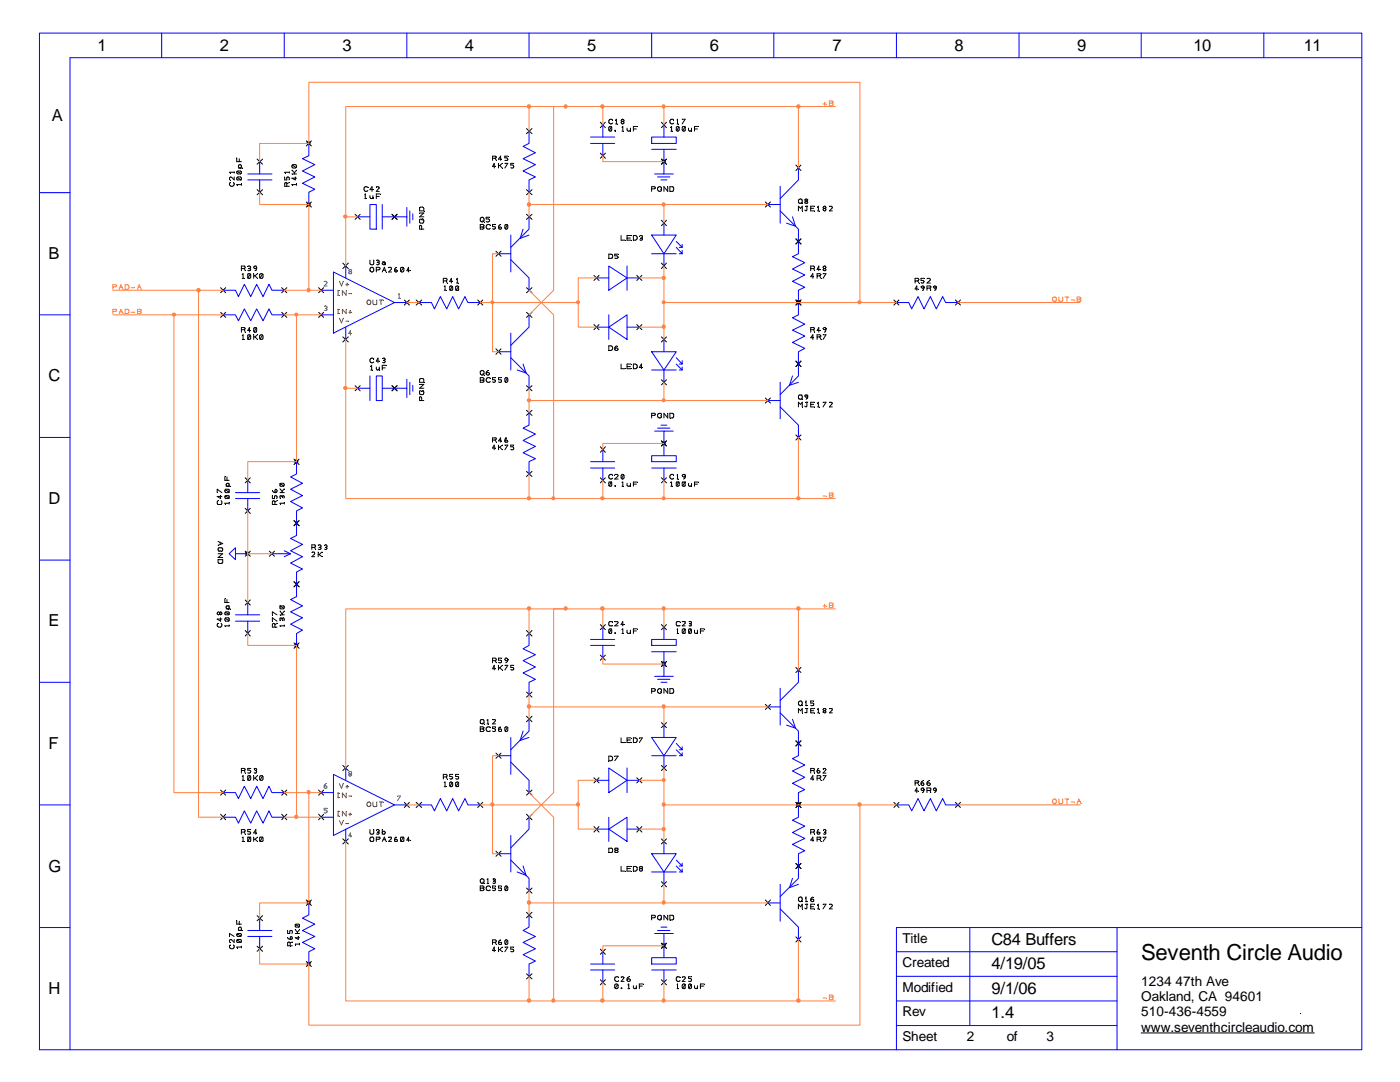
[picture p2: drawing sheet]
<svg xmlns="http://www.w3.org/2000/svg" width="279mm" height="216mm" viewBox="0 0 279 216" stroke-linecap="round" stroke-linejoin="round" font-family="sans-serif">
<defs><g id="words">
<text font-size="4.4" x="227.8" y="191.5">Seventh Circle Audio</text>
<g font-size="3.3">
<text x="19.5" y="10.2">1</text>
<text x="43.9" y="10.2">2</text>
<text x="68.3" y="10.2">3</text>
<text x="92.8" y="10.2">4</text>
<text x="117.2" y="10.2">5</text>
<text x="141.6" y="10.2">6</text>
<text x="166.1" y="10.2">7</text>
<text x="190.5" y="10.2">8</text>
<text x="215" y="10.2">9</text>
<text x="238.2" y="10.2">10</text>
<text x="260.2" y="10.2">11</text>
<text x="10.3" y="24.2">A</text>
<text x="9.7" y="51.6">B</text>
<text x="9.7" y="76.1">C</text>
<text x="9.7" y="100.6">D</text>
<text x="9.7" y="125">E</text>
<text x="9.7" y="149.4">F</text>
<text x="9.7" y="173.9">G</text>
<text x="197.9" y="188.6">C84 Buffers</text>
<text x="197.9" y="193.4">4/19/05</text>
<text x="9.7" y="198.3">H</text>
<text x="197.9" y="203.2">1.4</text>
<text x="197.9" y="198.3">9/1/06</text>
</g>
<g font-size="2.7">
<text x="180.1" y="188.1">Title</text>
<text x="180.1" y="193">Created</text>
<text x="180.1" y="197.9">Modified</text>
<text x="227.8" y="196.7">1234</text>
<text x="234.6" y="196.7">47th Ave</text>
<text x="180.1" y="202.8">Rev</text>
<text x="227.8" y="199.7">Oakland, CA 94601</text>
<text x="227.8" y="202.8">510-436-4559</text>
<text x="180.1" y="207.7">Sheet</text>
<text x="193" y="207.7">2</text>
<text x="200.9" y="207.7">of</text>
<text x="208.9" y="207.7">3</text>
<text x="227.8" y="205.8">www.seventhcircleaudio.com</text>
</g>
</g></defs>
<g fill="none" stroke="#00f" stroke-width=".2">
<path d="M7.9 6.6h263.9v202.9h-263.9zM32.3 6.6v4.9M56.7 6.6v4.9M81.2 6.6v4.9M105.6 6.6v4.9M130 6.6v4.9M154.4 6.6v4.9M178.9 6.6v4.9M203.4 6.6v4.9M227.8 6.6v4.9M252.2 6.6v4.9M271.8 11.5h-257.8v198"/>
<path d="M7.9 38.4h6.1M61.6 28.6v2.5l-1.2 .6 2.4 1.2-2.4 1.2 2.4 1.2-2.4 1.3 2.4 1.2-1.2 .6v2.4M105.6 26.2v2.4l-1.2 .6 2.4 1.3-2.4 1.2 2.4 1.2-2.4 1.2 2.4 1.2-1.2 .6v2.5M117.9 27.3h4.8M117.9 28.6h4.8M120.3 25v2.3M120.3 28.6v2.5M130 27.3h5v1.3h-5zM130 29.8h5M132.5 25v2.3M132.5 29.8v2.5M155.7 37.2v7.3"/>
<path d="M159.3 33.5v2.4l-3.6 3.7M44.5 57.9h2.5l.6 1.3 1.2-2.5 1.2 2.5 1.2-2.5 1.3 2.5 1.2-2.5 .6 1.2h2.4M99.5 50.6h2.4M101.9 51.8l3.7 3.7v2.4M101.9 46.9v7.4M104.4 45.7l-.6 1.9 1.8-.7M105.6 43.3v2.4l-3.7 3.7M119 55.5h2.5M121.5 53.1l3.6 2.4-3.6 2.4zM125.1 53.1v4.8M125.1 55.5h2.5M130 46.9h5l-2.5 3.7z"/>
<path d="M130 50.6h5M132.5 44.5v2.4M132.5 50.6v2.5M135 48.2l1.1 1.2v-.6M135 49.4l1.1 1.2v-.6M135.6 50.6h.5M135.6 49.4h.5M153.2 40.8h2.5M155.7 42.1l3.6 3.6v4.9l-1.1 .6 2.4 1.2-2.4 1.3 2.4 1.2-2.4 1.2 2.4 1.2-1.3 .6v4.9l-1.1 .6 2.4 1.3-2.4 1.2 2.4 1.2-2.4 1.2 2.4 1.2-1.3 .7v4.8l-3.6 3.7M158.2 43.3l.5 1.8-1.7-.6M7.9 62.8h6.1M44.5 62.8h2.5l.6 1.2 1.2-2.4 1.2 2.4 1.2-2.4 1.3 2.4 1.2-2.4 .6 1.2h2.4"/>
<path d="M83.7 60.4h2.4l.6 1.2 1.2-2.4 1.3 2.4 1.1-2.4 1.2 2.4 1.3-2.4 .6 1.2h2.4M99.5 70.2h2.4M101.9 71.4l3.7 3.6v2.5M101.9 66.5v7.3M104.4 72.6l.6 1.8-1.8-.6M105.6 62.8v2.5l-3.7 3.6M119 65.3h2.5M121.5 65.3l3.6-2.5v4.9zM121.5 62.8v4.9M125.1 65.3h2.5M130 70.2h5l-2.5 3.6zM130 73.8h5"/>
<path d="M132.5 67.7v2.5M132.5 73.8v2.5M135 71.4l1.1 1.2v-.6M135 72.6l1.1 1.2v-.6M135.6 73.8h.5M135.6 72.6h.5M153.2 79.9h2.5M155.7 76.3v7.3M158.2 75l-.6 1.9 1.7-.6M7.9 87.3h6.1M105.6 82.4v2.4l-1.2 .6 2.4 1.2-2.4 1.3 2.4 1.2-2.4 1.2 2.4 1.2-1.2 .6v2.5M117.9 93.4h4.8"/>
<path d="M117.9 92.1h4.8M120.3 89.7v2.4M120.3 93.4v2.4M130 90.9h5v1.2h-5zM130 93.4h5M132.5 88.5v2.4M132.5 93.4v2.4M155.7 81.2l3.6 3.6v2.5M7.9 111.8h6.1M7.9 136.1h6.1M7.9 160.6h6.1M7.9 185.1h6.1"/>
<path d="M178.9 194.8h44M178.9 199.7h44M178.9 189.9h44M193.5 185.1v19.5M222.9 185.1v24.4M271.8 185.1h-92.9v24.4M178.9 204.6h44"/>
</g>
<g fill="#000">
<path d="M56.8 35.3l.1 .1zM57 34.5l.1 .1zM57.2 37.2l.1 .1zM57.7 36.4l.1 .1zM57.7 34.3l.1 .1zM58.3 34.7v.1zM58.3 32.9l.1 .1zM58.4 37l.1 .1zM58.9 35.3l.1 .1zM59.2 36.7h.1zM59.2 34h.1zM98.3 31.6l.1 .1z"/>
<path d="M98.9 33.2l.1 .1zM99.1 32v.1zM99.5 32.6l.1 .1zM100.1 31.8h.1zM100.2 32.6l.1 .1zM100.2 33.5l.1 .1zM100.8 32.6v.1zM101.3 31.2h.1zM102.5 32.6l.1 .1zM122 25.3l.1 .1zM122.8 26.2h.1zM123.2 24.7l.1 .1z"/>
<path d="M124.1 25.4l.1 .1zM124.3 24.2l.1 .1zM124.4 26.2h.1zM125.8 25.9l.1 .1zM125.8 26.2h.1zM126.4 25.7l.1 .1zM127.2 25.2l.1 .1zM133.9 25.4v.1zM134.2 26.2h.1zM135.1 24h.1zM135.4 24.7l.1 .1zM135.5 25.3l.1 .1z"/>
<path d="M136.1 23.8l.1 .1zM136.7 25.3l.1 .1zM138 25.9l.1 .1zM138 26.2h.1zM138.6 25.7l.1 .1zM139.4 25.2v.1zM48.2 53.6l.1 .1zM48.3 54.8l.1 .1zM48.7 55.5l.1 .1zM48.9 54l.1 .1zM49.4 53.2l.1 .1zM49.6 53.6l.1 .1z"/>
<path d="M50 54.7v.1zM50.6 54.6l.1 .1zM51.2 53.3l.1 .1zM51.4 54.6l.1 .1zM51.4 55.5l.1 .1zM52.4 54.7l.1 .1zM88.5 56l.1 .1zM88.6 57.2h.1zM89 57.9l.1 .1zM89.2 56.5l.1 .1zM90.3 56.1l.1 .1zM91.1 55.7l.1 .1z"/>
<path d="M91.4 56.5l.1 .1zM91.5 57.2h.1zM95.8 43.9l.1 .1zM95.8 45.3l.1 .1zM96.6 44.3l.1 .1zM97.7 43.3l.1 .1zM97.8 45h.1zM98.9 44.8l.1 .1zM99.9 44.8l.1 .1zM101.3 44.9v.1zM121.5 51.6h.1zM123.4 50.7v.1z"/>
<path d="M124.7 47.9l.1 .1zM125.1 47.5l.1 .1zM125.9 47l.1 .1zM125.9 47.9l.1 .1zM126.4 47.9l.1 .1zM127.7 47.1l.1 .1zM127.8 47.5l.1 .1zM159.3 40.3l.1 .1zM160.1 40.6h.1zM160.1 42.1l.1 .1zM160.8 41.1l.1 .1zM161 40.1v.1z"/>
<path d="M161.2 41.1l.1 .1zM161.8 41.6l.1 .1zM161.8 53.6l.1 .1zM162.4 55.2l.1 .1zM162.6 41.1v.1zM162.6 42.1v.1zM162.6 54v.1zM163.1 55l.1 .1zM163.2 41.3v.1zM163.5 42.1l.1 .1zM163.8 55.5l.1 .1zM164.3 54.6v.1z"/>
<path d="M164.7 41.6l.1 .1zM164.7 53.6l.1 .1zM165.5 41.2l.1 .1zM48.2 65.8l.1 .1zM48.3 67l.1 .1zM48.7 67.7l.1 .1zM48.9 66.3l.1 .1zM50 66.9v.1zM50 66h.1zM50.6 66.8l.1 .1zM51.1 65.4l.1 .1zM51.4 66.8l.1 .1z"/>
<path d="M51.4 67.7l.1 .1zM52.4 66.9l.1 .1zM95.8 74.5l.1 .1zM95.8 75.9h.1zM96.6 74.8l.1 .1zM97.5 73.9v.1zM97.8 75.5l.1 .1zM98.9 75.4h.1zM100.1 75.4h.1zM101.3 75.4v.1zM121.5 69.9l.1 .1zM123.1 69l.1 .1z"/>
<path d="M124.7 73.6l.1 .1zM125.1 73.2h.1zM125.9 72.6l.1 .1zM125.9 73.6l.1 .1zM126.4 73.6l.1 .1zM128.2 73.3l.1 .1zM159.3 79.4l.1 .1zM160.1 79.7l.1 .1zM161.2 79l.1 .1zM161.8 65.8l.1 .1zM162.4 67.4l.1 .1zM162.6 66.3v.1z"/>
<path d="M163.1 67.2l.1 .1zM163.8 67.7l.1 .1zM164.3 66.8v.1zM164.8 65.5l.1 .1zM98.3 87.8l.1 .1zM98.9 89.4l.1 .1zM99.1 88.2v.1zM99.5 88.8l.1 .1zM100.1 88l.1 .1zM100.2 88.8l.1 .1zM100.2 89.7l.1 .1zM100.8 88.8v.1z"/>
<path d="M101.1 87.4l.1 .1zM102.5 88.8l.1 .1zM122 96.2l.1 .1zM122.3 94.8v.1zM122.7 94.7l.1 .1zM122.8 97l.1 .1zM124.1 96.3l.1 .1zM124.4 97l.1 .1zM124.5 94.7v.1zM125.8 96.9h.1zM125.8 97l.1 .1zM126.4 96.6l.1 .1z"/>
<path d="M127.2 96.2l.1 .1zM133.9 96.3v.1zM134.2 97l.1 .1zM134.5 94.8v.1zM135.1 94.8l.1 .1zM135.4 95.6l.1 .1zM135.5 96.2l.1 .1zM136.7 94.9l.1 .1zM136.7 96.2l.1 .1zM138 96.9h.1zM138 97l.1 .1zM138.6 96.6l.1 .1z"/>
<path d="M139.4 96.2v.1zM160.1 81.2l.1 .1zM160.8 80.3h.1zM161.2 80.3h.1zM161.8 80.7l.1 .1zM162.6 81.2v.1zM163.2 80.4v.1zM163.5 81.2l.1 .1zM165.5 80.3l.1 .1zM200.9 202.2l.1 .1zM259.5 202.2l.1 .1z"/>
</g>
<g fill="none" stroke="#000" stroke-width=".2">
<path d="M56.8 35.3v.6h.4v-.5l.2-.1 .3 .3v.3M57.2 37.2v-.7l-.1-.1-.3 .3v.5h.9M57.7 36.4l-.5 .3M57.7 34.3v.2M57.7 34.4h-.9l.2 .1M58.3 34.7h.9M58.3 34l.5 .5M58.3 32.9a.36 .36 0 0 0 .2 .6l.6-.1M58.3 32.9h.6a.36 .36 0 0 1 .2 .5M58.3 32.9l.8 .5M58.8 34.5v.2M58.9 35.3v.6l-.6-.3h.9"/>
<path d="M59.2 36.7v.3M59.2 36.8h-.9l.1 .2M59.2 34l-.4 .5M61.1 28.1l1 1M62.1 28.1l-1 1M98.3 31.6h.5M98.8 31.6l.2-.1v-.3h-.7v.8M98.8 31.6l.3 .4M98.9 33.2h-.6l.3-.6v.9M99.5 32.6v.9M99.5 33h.2M99.7 33l.5 .5"/>
<path d="M100.1 31.8h-.6l.4-.6v.8M100.2 32.6l-.5 .4M100.8 32.6h.5l-.5 .9M101.3 31.2h-.5v.3h.3l.2 .3v.2h-.5M102.5 32.6h-.6v.3h.5l.1 .3-.1 .3-.5-.1M105.1 37.8l1.1 1.1M105.1 25.7l1.1 1M106.2 37.8l-1.1 1.1M106.2 25.7l-1.1 1M119.8 24.4l1 1.1M119.8 30.6l1 1M120.8 24.4l-1 1.1"/>
<path d="M120.8 30.6l-1 1M122 25.3h-.4v.8M122 25.3v.8h-.4M122 25.3l-.4 .8M122.3 24a.45 .45 0 0 0-.7-.1 .45 .45 0 0 0 0 .7 .45 .45 0 0 0 .7 0M122.8 26v.2zM122.9 24l.1-.2v.9M122.9 24.7h.3M124 23.9h.5v.3h-.5zM124.1 26.2h.3M124.1 25.4l.2-.2v1M124.2 24.2l-.2 .3 .2 .2 .3-.2-.2-.3"/>
<path d="M125.1 25.6v.3a.35 .35 0 0 0 .4 .3 .35 .35 0 0 0 .3-.3M125.8 25.6v.6M126.4 25.7h.6M127.2 25.2h-.8v1M132 24.4l1 1.1M132 31.8l1 1M133 24.4l-1 1.1M133 31.8l-1 1M133.9 25.4l.1-.2v1M133.9 26.2h.3M134.5 24a.45 .45 0 0 0-.7-.1 .45 .45 0 0 0 0 .7 .45 .45 0 0 0 .7 0M135.1 24l.1-.2v.9"/>
<path d="M135.1 24.7h.3M135.5 25.3v.8h-.5M135.5 25.3h-.5v.8M135.5 25.3l-.5 .8M136.1 23.8h.6l-.6 .9M136.7 25.3v.8h-.5M136.7 25.3a.36 .36 0 0 0-.6 .2l.1 .6M136.7 25.3l-.5 .8M137.4 25.6l.2 .6 .3-.1 .1-.2M138 25.6v.6M138.6 25.7h.6M139.4 25.2h-.8v1"/>
<path d="M158.8 32.9l1.1 1.1M159.5 39.8h.5v.8l-.6-.1-.1-.5zM159.9 32.9l-1.1 1.1M44 57.4l1 1M45 57.4l-1 1M48.2 53.6h.6M48.3 55.5h.4M48.3 54.8l.2-.2v.9M48.8 53.6l.1-.3-.1-.2h-.6v.9M48.8 53.6l.1 .4M49.4 53.2a.36 .36 0 0 1 .6 .1l-.2 .3M49.6 53.6h.2"/>
<path d="M49.8 53.6l.2 .1v.2h-.6M50 54.7v.6a.36 .36 0 0 1-.6 .2M50 54.7h-.6v.8M50 54.7l-.6 .8M50.6 55h.3M50.6 54.6v.9M50.9 55l.5 .5M51.2 53.3a.52 .52 0 0 1-.3 .7M51.4 54.6l-.5 .4M52.4 54.7l.1 .6a.36 .36 0 0 1-.6 .2M52.4 54.7l-.3-.1-.3 .2 .1 .7M52.4 54.7l-.5 .8"/>
<path d="M56.2 57.4l1 1M57.2 57.4l-1 1M61.1 40.3l1 1M62.1 40.3l-1 1M63.6 57.4l1 1M64.6 57.4l-1 1M83.1 59.9l1.1 1M84.2 59.9l-1.1 1M88.5 56h.6M88.6 57.9h.4M88.6 57.2l.2-.1v.8M89.1 56l.1-.2-.1-.3h-.6v1"/>
<path d="M89.1 56l.1 .5M90.3 57.2v.7h-.5M90.3 57.2l-.4-.1-.2 .1 .1 .7M90.3 57.2l-.5 .7M90.3 56.1h-.6l.4-.6v1M91.1 56.5h.3M91.1 55.7l.2-.2v1M91.5 57.2v.7h-.5M91.5 57.2l-.3-.1-.3 .1 .1 .7M91.5 57.2l-.5 .7M95.3 59.9l1.1 1M95.8 44.8l.7 .1 .1 .1-.2 .3 .2 .2-.1 .1-.7 .1z"/>
<path d="M95.8 45.3h.6M96.4 44l.2 .3M96.4 59.9l-1.1 1M97.7 43.3h-.7v.4h.5l.2 .2-.2 .4-.5-.1M97.8 45a.45 .45 0 0 0-.7-.1 .45 .45 0 0 0 0 .7 .45 .45 0 0 0 .7 0M98.9 44.8h-.6v.4h.3l.3 .3a.36 .36 0 0 1-.6 .1M99 50.1l1 1M99.5 45.5l.4-.2 .2 .1v.2a.36 .36 0 0 1-.6-.1zM99.9 44.8a.6 .6 0 0 0-.4 .7M100 50.1l-1 1M101.3 44.9v.7h-.5M101.3 44.9h-.5v.7"/>
<path d="M101.3 44.9l-.5 .7M105.1 42.8l1.1 1M105.1 57.4l1.1 1M106.2 42.8l-1.1 1M106.2 57.4l-1.1 1M118.5 54.9l1 1.1M119.5 54.9l-1 1.1M121.5 50.7l.7 .1v.7l-.7 .1zM123.4 50.7h-.7v.4h.4l.3 .2-.3 .3-.4-.1M124 47v.9h.7M125.1 47.5h.7M125.9 47h-.8v.9h.8"/>
<path d="M126.4 47h.4l.3 .2 .1 .4-.2 .2-.6 .1zM127.1 54.9l1 1.1M127.7 47.1h.5v.3l-.2 .1M127.8 47.5h.2M128 47.5l.2 .1v.2h-.5M128.1 54.9l-1 1.1M132 43.9l1 1.1M132 52.5l1 1.1M133 43.9l-1 1.1M133 52.5l-1 1.1M152.7 40.3l1.1 1M153.8 40.3l-1.1 1"/>
<path d="M158.8 47.7l1.1 1M158.8 59.9l1.1 1M159.3 42.1v-1l.5 .5 .3-.5v1M159.9 47.7l-1.1 1M159.9 59.9l-1.1 1M159.9 40.4l.2 .2M160.8 41.1h.4M160.9 40.1l-.3-.2 .3-.2 .3 .2-.2 .2M160.9 40.1l-.3 .3 .1 .2h.4l.1-.2-.2-.3M160.9 40.1h.1M161 41.1v.8l-.1 .2-.3-.2M161.8 41.6h.6"/>
<path d="M161.8 53.6h.6M162.4 53.6l.2-.3-.2-.2h-.6v.9M162.4 53.6l.2 .4M162.4 55.2h-.6l.4-.6v.9M162.6 41.1h-.8v1h.8M163.1 55h.5M163.2 42.1h.3M163.2 41.3l.1-.2v1M163.6 55l.1-.1v-.2l-.6-.1v.9M163.6 55l.2 .5M163.7 53.8h-.6l.3-.7v.9M164.3 54.6h.5l-.5 .9"/>
<path d="M164.3 41.2l.4-.1 .1 .3v.2h-.5zM164.5 41.6l-.2 .2 .2 .3h.2l.1-.3-.1-.2M164.5 53.6l-.2-.3 .2-.2h.2l.1 .2-.1 .3M164.5 53.6h.2M164.5 53.6l-.2 .2 .2 .2 .3-.2-.1-.2M165.5 41.2l.4-.1 .2 .3-.6 .7h.6M44 62.3l1 1M45 62.3l-1 1M48.2 65.8h.6M48.3 67l.2-.2v.9M48.3 67.7h.4M48.8 65.8l.1-.3-.1-.1h-.6v.9"/>
<path d="M48.8 65.8l.1 .5M50 66.9h-.6v.7M50 66.9v.6a.36 .36 0 0 1-.6 .1M50 66.9l-.6 .7M50 66h-.6l.4-.6v.9M50.6 67.2h.3M50.6 66.8v.9M50.7 65.4h.4l.1 .1v.5l-.1 .3-.4-.1-.1-.2zM50.9 67.2l.5 .5M51.1 65.4l-.4 .8M51.4 66.8l-.5 .4M52.4 66.9a.36 .36 0 0 0-.6 .2l.1 .5"/>
<path d="M52.4 66.9l.1 .6a.36 .36 0 0 1-.6 .1M52.4 66.9l-.5 .7M56.2 62.3l1 1M57.2 62.3l-1 1M95.8 75.9h.7l.1 .1-.2 .3h-.6v-.9h.7l.1 .2-.2 .3M96.4 74.6l.2 .2M97.5 73.9a.6 .6 0 0 0-.5 .7M97.8 75.5a.45 .45 0 0 0-.7 0 .45 .45 0 0 0 0 .6 .45 .45 0 0 0 .7 0M98.9 75.4h-.6v.4h.3l.3 .2a.36 .36 0 0 1-.6 .2M99 69.6l1 1.1M100 69.6l-1 1.1M100.1 75.4h-.6v.4l.6 .1v.3h-.6"/>
<path d="M101.3 75.4v.8h-.5M101.3 75.4h-.5v.8M101.3 75.4l-.5 .8M105.1 62.3l1.1 1M105.1 77l1.1 1M106.2 62.3l-1.1 1M106.2 77l-1.1 1M118.5 64.8l1 1M119.5 64.8l-1 1M121.5 69h.4l.3 .2 .1 .4-.2 .2-.6 .1zM123.1 69a.6 .6 0 0 0-.4 .7M124 72.6v1h.7"/>
<path d="M125.1 73.2h.7M125.9 72.6h-.8v1h.8M126.4 72.6h.4l.3 .2 .1 .5-.2 .2-.6 .1zM127.1 64.8l1 1M128.1 64.8l-1 1M128.2 73.3h-.6l.4-.7v1M132 67.2l1 1M132 75.8l1 1M133 67.2l-1 1M133 75.8l-1 1M152.7 79.4l1.1 1M153.8 79.4l-1.1 1"/>
<path d="M158.8 72.1l1.1 1.1M159.4 78.9l.6-.1 .1 .6a.41 .41 0 0 1-.4 .3 .41 .41 0 0 1-.4-.3zM159.9 72.1l-1.1 1.1M159.9 79.5l.2 .2M160.7 78.8h.4v.4h-.4zM161.2 79a.52 .52 0 0 1-.3 .7M161.8 65.8h.6M162.4 65.8l.2-.3-.2-.1h-.6v.9M162.4 67.4h-.6l.4-.6v.9M162.4 65.8l.2 .5M163.1 67.2h.6l.1-.1-.2-.3h-.5v.9M163.6 67.2l.2 .5"/>
<path d="M163.7 66h-.6l.3-.6v.9M164.3 66.8h.5l-.5 .9M164.3 65.4h.4l.1 .1-.1 .3h-.2l-.2-.3zM164.8 65.5v.5l-.3 .3M98.3 87.8h.5M98.8 87.8l.3-.3-.1-.1h-.7v.8M98.8 87.8l.3 .4M98.9 89.4h-.6l.3-.6v.9M99.5 88.8v.9M99.5 89.2h.2M99.7 89.2l.5 .5M100.1 88h-.6l.4-.6v.8"/>
<path d="M100.2 88.8l-.5 .4M100.8 88.8h.5l-.5 .9M100.8 87.9h.5v.3h-.5zM101.1 87.4a.52 .52 0 0 0-.3 .7M102.5 88.8h-.6v.4h.5l.1 .2-.1 .3h-.5M105.1 94.1l1.1 1M105.1 81.9l1.1 1M106.2 94.1l-1.1 1M106.2 81.9l-1.1 1M119.8 89.2l1 1.1M119.8 95.3l1 1.1M120.8 89.2l-1 1.1"/>
<path d="M120.8 95.3l-1 1.1M122 96.2h-.4v.7M122 96.2l.1 .7-.2 .1-.3-.1M122 96.2l-.4 .7M122.3 94.8a.45 .45 0 0 0-.7 0 .45 .45 0 0 0 0 .6 .45 .45 0 0 0 .7 0M122.7 94.7h.4l.3 .2-.7 .7h.7M122.7 96.9h.2zM124.1 97h.3M124.1 96.3l.2-.1v.8M124.5 94.7h-.5v.8M124.5 94.7v.8h-.5M124.5 94.7l-.5 .8"/>
<path d="M125.1 96.4l.1 .5 .4 .1 .2-.1M125.8 96.4v.6M126.4 96.6h.6M127.2 96.2h-.8v.8M132 88l1 1M132 95.3l1 1.1M133 88l-1 1M133 95.3l-1 1.1M133.9 97h.3M133.9 96.3l.1-.1v.8M134.5 94.8a.45 .45 0 0 0-.7 0 .45 .45 0 0 0 0 .6 .45 .45 0 0 0 .7 0M135.1 95.6h.3"/>
<path d="M135.1 94.8l.1-.1v.9M135.5 96.2l.1 .7-.3 .1-.3-.1M135.5 96.2h-.5v.7M135.5 96.2l-.5 .7M136.7 95.1a.36 .36 0 0 1-.6-.2 .36 .36 0 0 1 .6-.2v.6l-.3 .3M136.7 96.2v.7h-.5M136.7 96.2h-.5v.7M136.7 96.2l-.5 .7M137.4 96.4v.5l.2 .1 .4-.1M138 96.4v.6M138.6 96.6h.6M139.4 96.2h-.8v.8"/>
<path d="M158.8 86.8l1.1 1M159.3 81.2v-.9l.5 .4 .3-.4v.9M159.9 86.8l-1.1 1M160.8 80.3h.4M161 80.3v.7l-.1 .2-.3-.2M161.8 80.7h.6M162.6 80.3h-.8v.9h.8M163.2 80.4l.1-.1v.9M163.2 81.2h.3M164.3 80.3h.5l-.5 .9M165.5 80.3h.4l.2 .2-.6 .7h.6M227.8 206.1h34.5"/>
<circle cx="50.9" cy="53.3" r=".28"/>
<circle cx="96.2" cy="43.8" r=".43"/>
<circle cx="96.2" cy="74.4" r=".45"/>
<circle cx="97.3" cy="74.6" r=".31"/>
<circle cx="123" cy="69.6" r=".31"/>
</g>
<g fill="#000" stroke="#000" stroke-width=".2">
<circle cx="61.6" cy="28.6" r=".31"/>
<circle cx="132.4" cy="32.2" r=".31"/>
<circle cx="61.6" cy="40.8" r=".33"/>
<circle cx="159.4" cy="60.3" r=".33"/>
<circle cx="132.4" cy="88.4" r=".31"/>
</g>
<path d="M67.4 58.9h.2" fill="none" stroke="#808000" stroke-width=".2"/>
<path d="M67.6 58.9l.1 .1z" fill="#808000"/>
<path d="M67.5 58v.9" fill="none" stroke="#808000" stroke-width=".2"/>
<path d="M67.5 58l.1 .1z" fill="#808000"/>
<path d="M67.4 58h.2" fill="none" stroke="#808000" stroke-width=".2"/>
<path d="M67.6 58l.1 .1z" fill="#808000"/>
<path d="M69.1 58v.9l-.8-.9v.9" fill="none" stroke="#808000" stroke-width=".2"/>
<path d="M69.1 58l.1 .1z" fill="#808000"/>
<path d="M69.6 58.6h.6" fill="none" stroke="#808000" stroke-width=".2"/>
<path d="M70.2 58.6l.1 .1z" fill="#808000"/>
<path d="M64.7 56.2a.36 .36 0 0 1 .6 .2l-.6 .7h.6" fill="none" stroke="#408080" stroke-width=".2"/>
<path d="M64.7 56.2l.1 .1z" fill="#408080"/>
<path d="M63.6 62.3l1 1M64.6 62.3l-1 1" fill="none" stroke="#000" stroke-width=".2"/>
<path d="M67.4 62.6h.2" fill="none" stroke="#808000" stroke-width=".2"/>
<path d="M67.6 62.6l.1 .1z" fill="#808000"/>
<path d="M67.5 61.7v.9" fill="none" stroke="#808000" stroke-width=".2"/>
<path d="M67.5 61.7l.1 .1z" fill="#808000"/>
<path d="M67.4 61.7h.2" fill="none" stroke="#808000" stroke-width=".2"/>
<path d="M67.6 61.7l.1 .1z" fill="#808000"/>
<path d="M69.1 61.7v.9l-.8-.9v.9" fill="none" stroke="#808000" stroke-width=".2"/>
<path d="M69.1 61.7l.1 .1z" fill="#808000"/>
<path d="M69.6 62.3h.6" fill="none" stroke="#808000" stroke-width=".2"/>
<path d="M70.2 62.3l.1 .1z" fill="#808000"/>
<path d="M69.8 62v.6" fill="none" stroke="#808000" stroke-width=".2"/>
<path d="M69.8 62l.1 .1z" fill="#808000"/>
<path d="M64.9 61.6l.4 .1-.1 .2h-.4" fill="none" stroke="#408080" stroke-width=".2"/>
<path d="M64.9 61.6h.1z" fill="#408080"/>
<path d="M64.8 61.1h.4l.1 .2-.3 .3" fill="none" stroke="#408080" stroke-width=".2"/>
<path d="M64.8 61.1l.1 .1z" fill="#408080"/>
<path d="M80.7 59.9l1 1M81.7 59.9l-1 1" fill="none" stroke="#000" stroke-width=".2"/>
<circle cx="73.6" cy="60.3" r=".45" fill="none" stroke="#808000" stroke-width=".2"/>
<path d="M73.2 60.5h.1z" fill="#808000"/>
<path d="M74.4 59.9v.6l.3 .3 .5-.1v-.8" fill="none" stroke="#808000" stroke-width=".2"/>
<path d="M75.2 59.9h.1z" fill="#808000"/>
<path d="M76 59.9v.9" fill="none" stroke="#808000" stroke-width=".2"/>
<path d="M76 59.9h.1z" fill="#808000"/>
<path d="M75.7 59.9h.8" fill="none" stroke="#808000" stroke-width=".2"/>
<path d="M79.5 59.5h.3" fill="none" stroke="#408080" stroke-width=".2"/>
<path d="M79.8 59.5l.1 .1z" fill="#408080"/>
<path d="M79.5 58.8l.2-.2v.9" fill="none" stroke="#408080" stroke-width=".2"/>
<path d="M79.5 58.8h.1z" fill="#408080"/>
<path d="M68.4 52.5l1.1 1.1M69.5 52.5l-1.1 1.1" fill="none" stroke="#000" stroke-width=".2"/>
<path d="M67.7 56.1l.5 1 .3-1" fill="none" stroke="#808000" stroke-width=".2"/>
<path d="M68.5 56.1l.1 .1z" fill="#808000"/>
<path d="M69 56.8h.6" fill="none" stroke="#808000" stroke-width=".2"/>
<path d="M69.6 56.8l.1 .1z" fill="#808000"/>
<path d="M69.3 56.5v.6" fill="none" stroke="#808000" stroke-width=".2"/>
<path d="M69.3 56.5v.1z" fill="#808000"/>
<path d="M69.8 54.2h.1M69.8 54.2l-.2-.3 .2-.1 .4 .1-.3 .3M69.8 54.2l-.2 .2 .1 .2h.4l.1-.2-.3-.2" fill="none" stroke="#408080" stroke-width=".2"/>
<path d="M69.9 54.2l.1 .1z" fill="#408080"/>
<path d="M68.4 67.2l1.1 1M69.5 67.2l-1.1 1" fill="none" stroke="#000" stroke-width=".2"/>
<path d="M67.7 63.5l.5 .9 .3-.9" fill="none" stroke="#808000" stroke-width=".2"/>
<path d="M68.5 63.5l.1 .1z" fill="#808000"/>
<path d="M69 64.1h.6" fill="none" stroke="#808000" stroke-width=".2"/>
<path d="M69.6 64.1l.1 .1z" fill="#808000"/>
<path d="M70.2 66.5h-.6l.3-.5v.9" fill="none" stroke="#408080" stroke-width=".2"/>
<path d="M70.2 66.5l.1 .1z" fill="#408080"/>
<path d="M64.1 57.9h2.4M66.5 54.3l12.2 6.1-12.2 6.1zM69 53.1v2.4M64.1 62.8h2.4M69 65.3v2.4M78.7 60.4h2.5" fill="none" stroke="#00f" stroke-width=".2"/>
<g fill="none" stroke="#000" stroke-width=".2">
<path d="M73.8 51.9v.7l.3 .2 .4-.1 .1-.8M74 53.4l.3-.1 .3 .4v.3l-.3 .3-.5-.3zM75.1 53.8h.5l.3-.2-.3-.3h-.5v1M75.2 52l.2-.1 .3 .3-.1 .1h-.3M75.4 52.3l.3 .3-.1 .1h-.4M76.3 52.3l.4-.1 .2 .2v.4M76.3 54.3l.4-1 .3 1M76.5 53.9h.4M76.9 52.6l-.2-.2-.4 .2 .2 .2 .4-.1M77.6 53.4l.3-.1 .2 .3-.5 .7h.5M79.1 53.3l-.3 .3-.1 .4M80.5 53.4l.1 .6a.36 .36 0 0 1-.6 .2"/>
<path d="M80.5 53.4a.36 .36 0 0 0-.6 .2l.1 .6M80.5 53.4l-.5 .8M81.8 54h-.6l.3-.7v1M63.6 157.6l1 1.1M64.6 157.6l-1 1.1"/>
<circle cx="79" cy="54" r=".26"/>
</g>
<g fill="#000">
<path d="M73.8 54l.1 .1zM74.6 51.9l.1 .1zM75.1 53.8l.1 .1zM75.2 52l.1 .1zM75.3 52.3l.1 .1zM76.9 52.6l.1 .1zM76.9 52.8l.1 .1zM76.9 53.9l.1 .1zM77 54.3l.1 .1zM77.6 53.4v.1zM79.1 53.3l.1 .1zM80.5 53.4l.1 .1z"/>
<path d="M81.8 54l.1 .1z"/>
</g>
<path d="M67.4 159.2h.2" fill="none" stroke="#808000" stroke-width=".2"/>
<path d="M67.6 159.2l.1 .1z" fill="#808000"/>
<path d="M67.5 158.2v1" fill="none" stroke="#808000" stroke-width=".2"/>
<path d="M67.5 158.2l.1 .1z" fill="#808000"/>
<path d="M67.4 158.2h.2" fill="none" stroke="#808000" stroke-width=".2"/>
<path d="M67.6 158.2l.1 .1z" fill="#808000"/>
<path d="M69.1 158.2v1l-.8-1v1" fill="none" stroke="#808000" stroke-width=".2"/>
<path d="M69.1 158.2l.1 .1z" fill="#808000"/>
<path d="M69.6 158.8h.6" fill="none" stroke="#808000" stroke-width=".2"/>
<path d="M70.2 158.8l.1 .1z" fill="#808000"/>
<g fill="none" stroke="#408080" stroke-width=".2">
<path d="M65 156.4l-.3 .4v.3"/>
<circle cx="65" cy="157" r=".28"/>
</g>
<path d="M65 156.4l.1 .1z" fill="#408080"/>
<path d="M63.6 162.5l1 1.1M64.6 162.5l-1 1.1" fill="none" stroke="#000" stroke-width=".2"/>
<path d="M67.4 162.8h.2" fill="none" stroke="#808000" stroke-width=".2"/>
<path d="M67.6 162.8l.1 .1z" fill="#808000"/>
<path d="M67.5 161.9v.9" fill="none" stroke="#808000" stroke-width=".2"/>
<path d="M67.5 161.9l.1 .1z" fill="#808000"/>
<path d="M67.4 161.9h.2" fill="none" stroke="#808000" stroke-width=".2"/>
<path d="M67.6 161.9l.1 .1z" fill="#808000"/>
<path d="M69.1 161.9v.9l-.8-.9v.9" fill="none" stroke="#808000" stroke-width=".2"/>
<path d="M69.1 161.9l.1 .1z" fill="#808000"/>
<path d="M69.6 162.5h.6" fill="none" stroke="#808000" stroke-width=".2"/>
<path d="M70.2 162.5l.1 .1z" fill="#808000"/>
<path d="M69.8 162.2v.6" fill="none" stroke="#808000" stroke-width=".2"/>
<path d="M69.8 162.2l.1 .1z" fill="#808000"/>
<path d="M65.3 161.3h-.6v.3l.5 .1 .1 .3a.36 .36 0 0 1-.6 .1" fill="none" stroke="#408080" stroke-width=".2"/>
<path d="M65.3 161.3l.1 .1z" fill="#408080"/>
<path d="M80.7 160.1l1 1M81.7 160.1l-1 1" fill="none" stroke="#000" stroke-width=".2"/>
<circle cx="73.7" cy="160.5" r=".44" fill="none" stroke="#808000" stroke-width=".2"/>
<path d="M73.2 160.7l.1 .1z" fill="#808000"/>
<path d="M74.4 160v.7l.3 .3 .5-.1v-.9" fill="none" stroke="#808000" stroke-width=".2"/>
<path d="M75.2 160l.1 .1z" fill="#808000"/>
<path d="M76 160v1" fill="none" stroke="#808000" stroke-width=".2"/>
<path d="M76 160l.1 .1z" fill="#808000"/>
<path d="M75.7 160h.8" fill="none" stroke="#808000" stroke-width=".2"/>
<path d="M76.5 160v.1z" fill="#808000"/>
<path d="M79.3 158.8h.6l-.6 1" fill="none" stroke="#408080" stroke-width=".2"/>
<path d="M79.3 158.8l.1 .1z" fill="#408080"/>
<path d="M68.4 152.7l1.1 1.1M69.5 152.7l-1.1 1.1" fill="none" stroke="#000" stroke-width=".2"/>
<path d="M67.7 156.4l.5 .9 .3-.9" fill="none" stroke="#808000" stroke-width=".2"/>
<path d="M68.5 156.4l.1 .1z" fill="#808000"/>
<path d="M69 157h.6" fill="none" stroke="#808000" stroke-width=".2"/>
<path d="M69.6 157l.1 .1z" fill="#808000"/>
<path d="M69.3 156.7v.6" fill="none" stroke="#808000" stroke-width=".2"/>
<path d="M69.3 156.7v.1z" fill="#808000"/>
<path d="M69.8 154.4h.1M69.8 154.4l-.2-.2 .2-.3 .3 .1 .1 .2-.3 .2M69.8 154.4l-.2 .2 .2 .3 .3-.1 .1-.2-.3-.2" fill="none" stroke="#408080" stroke-width=".2"/>
<path d="M69.9 154.4l.1 .1z" fill="#408080"/>
<path d="M68.4 167.4l1.1 1M69.5 167.4l-1.1 1" fill="none" stroke="#000" stroke-width=".2"/>
<path d="M67.7 163.7l.5 .9 .3-.9" fill="none" stroke="#808000" stroke-width=".2"/>
<path d="M68.5 163.7l.1 .1z" fill="#808000"/>
<path d="M69 164.3h.6" fill="none" stroke="#808000" stroke-width=".2"/>
<path d="M69.6 164.3l.1 .1z" fill="#808000"/>
<path d="M70.2 166.8h-.6l.3-.6v.8" fill="none" stroke="#408080" stroke-width=".2"/>
<path d="M70.2 166.8l.1 .1z" fill="#408080"/>
<g fill="none" stroke="#00f" stroke-width=".2">
<path d="M49.4 35.9h4.9M49.4 34.7h4.9M51.8 32.3v2.4M51.8 35.9v2.5M131.2 35.3h2.5M131.9 35.9h1.2M132.5 32.3v2.4h-1.9M132.5 34.7h1.9M71.4 43.3h2.4M73.8 40.8h1.3v4.9h-1.3zM76.3 43.3h4.9v1.8M76.3 40.8v4.9"/>
<path d="M81.2 41.4v1.9M81.8 42.1v2.4M82.4 42.7v1.2M71.4 77.5h2.4M73.8 75v4.9M75.1 75h1.2v4.9h-1.2zM76.3 77.5h4.9v1.8M81.2 75.7v1.8M81.8 76.3v2.4M82.4 76.9v1.2M178.9 60.4h2.5l.5 1.2 1.3-2.4 1.2 2.4 1.3-2.4 1.2 2.4 1.2-2.4 .6 1.2h2.5M47 99.5h4.8"/>
<path d="M47 98.3h4.8M49.4 95.8v2.5M49.4 99.5v2.4M59.2 92.1v2.5l-1.2 .6 2.4 1.2-2.4 1.2 2.4 1.3-2.4 1.2 2.4 1.2-1.2 .6v4.9l-1.2 .6 2.4 1.2-2.4 1.3 2.4 1.2-2.4 1.3 2.4 1.1-1.2 .6v4.9l-1.2 .6 2.4 1.3-2.4 1.2 2.4 1.2-2.4 1.2 2.4 1.2-1.2 .7v2.4M130.6 86h1.9M131.2 85.4h2.5M131.9 84.8h1.2M134.4 86h-1.9v2.5M47 110.5v-1.2l-1.3 1.2 1.3 1.2v-1.2h2.4M54.3 110.5h3.7M56.7 109.9l1.3 .6-1.3 .6M47 124h4.8"/>
<path d="M47 122.7h4.8M49.4 120.2v2.5M49.4 124v2.4M105.6 126.4v2.4l-1.2 .7 2.4 1.1-2.4 1.2 2.4 1.3-2.4 1.2 2.4 1.3-1.2 .5v2.5M117.9 127.6h4.8M117.9 128.8h4.8M120.3 125.1v2.5M120.3 128.8v2.4M130 127.6h5v1.2h-5zM130 130h5M131.2 135.6h2.5M131.9 136.1h1.2"/>
<path d="M132.5 130v5h-1.9M132.5 125.1v2.5M132.5 135h1.9M155.7 137.3v7.4M159.3 133.7v2.4l-3.6 3.7M44.5 158.2h2.5l.6 1.1 1.2-2.4 1.2 2.4 1.2-2.4 1.3 2.4 1.2-2.4 .6 1.3h2.4M64.1 158.2h2.4M66.5 154.5l12.2 6.1-12.2 6.1zM69 153.2v2.5M99.5 150.8h2.4M101.9 152.1l3.7 3.6v2.5M101.9 147.2v7.3"/>
<path d="M104.4 145.9l-.6 1.8 1.8-.5M105.6 143.5v2.4l-3.7 3.7M119 155.7h2.5M121.5 153.2l3.6 2.5-3.6 2.5zM125.1 153.2v5M125.1 155.7h2.5M130 147.2h5l-2.5 3.6zM130 150.8h5M132.5 144.7v2.5M132.5 150.8v2.4M135 148.3l1.1 1.3v-.6M135 149.6l1.1 1.2v-.6"/>
<path d="M135.6 150.8h.5M135.6 149.6h.5M153.2 141.1h2.5M155.7 142.2l3.6 3.7v4.9l-1.1 .6 2.4 1.3-2.4 1.1 2.4 1.3-2.4 1.2 2.4 1.3-1.3 .6v4.9l-1.1 .6 2.4 1.1-2.4 1.3 2.4 1.2-2.4 1.2 2.4 1.3-1.3 .5v5l-3.6 3.6M158.2 143.5l.5 1.8-1.7-.6M44.5 163.1h2.5l.6 1.2 1.2-2.5 1.2 2.5 1.2-2.5 1.3 2.5 1.2-2.5 .6 1.3h2.4M64.1 163.1h2.4M69 165.4v2.5M78.7 160.6h2.5M83.7 160.6h2.4l.6 1.2 1.2-2.5 1.3 2.5 1.1-2.5 1.2 2.5 1.3-2.5 .6 1.3h2.4M99.5 170.3h2.4M101.9 171.6l3.7 3.7v2.4"/>
<path d="M101.9 166.7v7.3M104.4 172.8l.6 1.9-1.8-.7M105.6 163.1v2.3l-3.7 3.8M119 165.4h2.5M121.5 165.4l3.6-2.3v4.8zM121.5 163.1v4.8M125.1 165.4h2.5M130 170.3h5l-2.5 3.7zM130 174h5M132.5 167.9v2.4M132.5 174v2.4M135 171.6l1.1 1.2v-.6"/>
<path d="M135 172.8l1.1 1.2v-.6M135.6 174h.5M135.6 172.8h.5M155.7 176.4v7.4M158.2 175.3l-.6 1.8 1.7-.7M178.9 160.6h2.5l.5 1.2 1.3-2.5 1.2 2.5 1.3-2.5 1.2 2.5 1.2-2.5 .6 1.3h2.5M49.4 185.7h4.9M49.4 186.9h4.9M51.8 183.2v2.5M51.8 186.9v2.4M61.6 180.2v2.3l-1.2 .7 2.4 1.2-2.4 1.3 2.4 1.2-2.4 1.1 2.4 1.3-1.2 .6v2.5M105.6 182.5v2.5l-1.2 .7 2.4 1.2-2.4 1.1 2.4 1.3-2.4 1.2 2.4 1.3-1.2 .6v2.4"/>
<path d="M117.9 193.5h4.8M117.9 192.4h4.8M120.3 189.9v2.5M120.3 193.5v2.5M130 191.1h5v1.3h-5zM130 193.5h5M130.6 186.3h1.9M131.2 185.7h2.5M131.9 185h1.2M132.5 193.5v2.5M134.4 186.3h-1.9v4.8M153.2 180.2h2.5"/>
<path d="M155.7 181.4l3.6 3.6v2.5"/>
</g>
<g fill="none" stroke="#000" stroke-width=".2">
<path d="M46 36.4a.45 .45 0 0 0-.1 .6 .45 .45 0 0 0 .7 0 .45 .45 0 0 0 0-.6M46.7 34.3v.2M46.7 35.3v.6l-.6-.6-.3 .3 .1 .3M46.7 34.4h-.9l.2 .1M47.2 31.5v.8h1M47.3 34.2l.7-.1 .2 .2-.1 .3M47.3 35.4l.7-.1 .2 .3-.1 .3M47.3 35.4v.5h.8M47.3 34.2v.4h.8M47.3 35.4l.8 .5M47.3 34.2l.8 .4M47.6 33.5h.8"/>
<path d="M47.8 31.7v.6M47.8 33.5a.33 .33 0 0 1-.2-.4 .33 .33 0 0 1 .5-.2l.1 .4-.2 .2M48.2 36.7v.3M48.2 36.8h-1l.2 .2M51.3 37.8l1.1 1.1M51.3 31.8l1.1 1M52.4 37.8l-1.1 1.1M52.4 31.8l-1.1 1M72.8 39.6h.3M72.8 38.9l.1-.2v.9M73.4 37.4l-.5-.1-.3 .2v.3l.3 .4 .5-.2M73.8 39l.1 .5 .4 .1 .1-.2"/>
<path d="M74.4 37.8h-.6l.5-.5v.9M74.4 39v.6M75.1 37.3h.3l.3 .2-.6 .7h.6M75.1 39.2h.6M75.9 38.7h-.8v.9M130 37.7h.6l.2-.2-.2-.2h-.6v.9M132 37.5l-.1-.2a.45 .45 0 0 0-.7 .2l.1 .5 .3 .2 .4-.2v-.2h-.2M132 31.8l1 1M133 31.8l-1 1M133.3 37.3v.9l-.8-.9v.9M133.7 37.3h.7v.8l-.7 .1zM70.9 42.8l1 1"/>
<path d="M71.9 42.8l-1 1M78.2 42.8l1 1M79.2 42.8l-1 1M83.7 41.4h.8l.1 .7h-.9zM83.7 42.5h.9l-.9 .8h.9M84 43.7l-.3 .2v.5l.6 .1a.45 .45 0 0 0 .3-.4 .45 .45 0 0 0-.4-.4v.2M84.2 45.7v-.5l-.3-.2h-.2v.7h.9M178.4 59.9l1 1M179.4 59.9l-1 1M182.6 56h.5M183.1 56l.3-.2-.1-.2-.7-.1v1M183.1 56l.3 .5"/>
<path d="M183.2 57.7h-.6l.4-.6v.8M183.8 57.2l.3-.1 .3 .1-.2 .3-.3-.1zM184.4 55.5h-.6v.5h.4l.2 .1-.2 .4-.4-.1M184.4 57.2a.52 .52 0 0 1-.3 .7M185 55.6l.4-.1 .3 .3-.7 .7h.7M185 57.5h.6M185.6 57.5l.2-.1v-.2l-.8-.1v.8M185.6 57.5l.2 .4M186.9 57.2a.52 .52 0 0 1-.4 .7M190.7 59.9l1 1M191.7 59.9l-1 1M70.9 77l1 1"/>
<path d="M71.9 77l-1 1M74 73.8h.3M74 73.1l.2-.2v.9M74.6 71.6a.45 .45 0 0 0-.7 0 .45 .45 0 0 0 0 .6 .45 .45 0 0 0 .7 0M75.1 73.2l.2 .6 .3-.1 .1-.1M75.7 72.1h-.6l.3-.6v.9M75.7 73.2v.6M76.3 73.4h.6M76.4 71.5h.4l.1 .2-.2 .2M76.5 71.9h.2M76.7 71.9l.2 .2-.1 .2h-.4M77 72.9h-.7v.9"/>
<path d="M78.2 77l1 1M79.2 77l-1 1M83.7 75.7l.3-.2 .5 .1 .1 .7h-.9zM83.7 76.7h.9l-.9 .8h.9M84 78l-.3 .1 .1 .6h.7v-.7h-.3v.1M84.2 79.9v-.5l-.3-.2h-.2v.7h.9M43.3 98.3v-.7l1 .7M43.5 99.9l-.2 .3 .2 .5 .7-.1 .1-.4-.2-.3M44 98.9v.6l-.7-.4h1M44.9 99.1l.1-.2h.6l.1 .1v.4l-.7 .1zM44.9 95.1v.7h.8M45 97.7l-.1 .3 .1 .3 .7-.1"/>
<path d="M45 97.7h.7v.5M45 99l.7 .4M45 97.7l.7 .5M45.1 97h.9M45.3 95.2v.6M45.4 97l-.3-.3a.36 .36 0 0 1 .6-.2v.4l-.1 .1M48.9 95.3l1.1 1.1M50 95.3l-1.1 1.1M54.4 98.9v.6h.4v-.4l.1-.2 .4 .2-.1 .4M54.4 97.9a.6 .6 0 0 0 .6 .4M54.9 97.7l.1-.1a.35 .35 0 0 1 .3 .4 .35 .35 0 0 1-.3 .3l-.1-.3zM55.3 99.9l-.4 .3"/>
<path d="M55.9 96.5l.7-.1 .1 .3-.1 .2M55.9 96.5v.4h.7M55.9 98.3h.8M55.9 97.5l.4 .5M55.9 96.5l.7 .4M56.3 99.1l.3-.2 .1 .2-.1 .3M56.3 98v.3M56.3 99.1v.1M56.3 99.1l-.3-.2-.1 .1v.4M56.7 97.5l-.4 .5M58.7 91.6l1 1.1M59.7 91.6l-1 1.1"/>
<path d="M130 82.9h.6l.2-.2-.2-.2h-.6v.9M132 82.7l-.1-.2a.45 .45 0 0 0-.7 .2l.1 .5 .3 .2 .4-.2v-.2h-.2M132 88l1 1M133 88l-1 1M133.3 82.5v.9l-.8-.9v.9M133.7 82.5h.7v.8l-.7 .1zM43.5 108l.9 .5-.9 .3M43.5 111.7h.9v.7h-.8zM43.5 110.5h.9l-.9 .8h.9M43.9 108.2v.4M43.9 109.8v.2l-.3-.1v-.5l.7-.1 .1 .4-.1 .3h-.2M44.9 119.5v.7h.8"/>
<path d="M45.3 119.6v.6M45.7 100.4h-.8l.1 .2M45.7 100.2v.4M48.9 110l1.1 1M48.9 101.4l1.1 1M48.9 119.7l1.1 1M50 110l-1.1 1M50 101.4l-1.1 1M50 119.7l-1.1 1M53.8 110l1 1M54.8 110l-1 1M54.9 100.2l-.3-.3-.2 .1v.7h.9"/>
<path d="M54.9 100.2v.5M56.7 100.2v.4M56.7 100.4h-.8l.1 .2M58.7 116.1l1 1M58.7 103.9l1 1M59.7 116.1l-1 1M59.7 103.9l-1 1M62.2 109.2h.5M62.2 110.2h.5l.1 .2-.6 .7h.6M62.7 109.2l.3-.2-.1-.2-.7-.1v.9M62.7 109.2l.3 .4M63.5 108.8a.36 .36 0 0 1 .6 .2l-.3 .2"/>
<path d="M63.5 110.2v.9M63.5 110.7h.2M63.7 109.2h.1M63.7 110.7l.6 .4M63.8 109.2l.3 .2a.36 .36 0 0 1-.6 .2M64.3 110.2l-.6 .5M64.8 108.8h.4l.1 .2-.3 .2M64.9 109.2h.1M65 109.2l.3 .2-.1 .2h-.4M43.5 124.4l-.2 .5 .4 .2h.3l.3-.2-.2-.5M43.9 122.3l-.3-.2-.3 .2v.2l.3 .2 .3-.2M43.9 122.3l.1-.2 .3 .2v.2l-.3 .2-.1-.2"/>
<path d="M43.9 122.3v.2M44 123.3v.7l-.7-.5h1M45 122.2l-.1 .3 .1 .2 .7-.1M45 122.2h.7v.4M45 123.4h.7v.5M45 123.4l-.1 .3 .1 .3 .7-.1M45 123.4l.7 .5M45 122.2l.7 .4M45.1 121.5h.9M45.4 121.5a.36 .36 0 0 1-.2-.6h.5v.5l-.1 .1M45.7 124.9h-.8l.1 .1M45.7 124.7v.3"/>
<path d="M48.9 125.8l1.1 1.1M50 125.8l-1.1 1.1M54.4 122.7v-.6l.9 .6M54.4 124v-.7l.9 .7M54.9 124.6l-.3-.2-.2 .1v.6h.9M54.9 124.6v.5M55.3 124.4l-.4 .2M55.9 120.9h.7v.5M55.9 120.9v.5h.7M55.9 122.7h.8M55.9 121.9l.4 .6M55.9 120.9l.7 .5"/>
<path d="M56.3 123.5l.3-.2 .1 .2-.1 .4M56.3 122.5v.2M56.3 123.5v.2M56.3 123.5l-.3-.2-.1 .1v.5M56.7 124.9h-.8l.1 .1M56.7 124.7v.3M56.7 121.9l-.4 .6M58.7 128.3l1 1.1M59.7 128.3l-1 1.1M98.3 131.8h.5M98.8 131.8l.3-.2-.1-.2-.7-.1v.9M98.8 131.8l.3 .4"/>
<path d="M98.9 133.4h-.6l.3-.6v.9M99.5 132.8v.9M99.5 133.3h.2M99.7 133.3l.5 .4M100.1 131.3h-.6v.4l.6 .1v.4h-.6M100.2 132.8l-.5 .5M100.8 132.8h.5l-.5 .9M101.3 131.6a.6 .6 0 0 1-.4 .6M102.5 132.8h-.6v.4h.5l.1 .2-.1 .3-.5-.1M105.1 138.1l1.1 1M105.1 125.8l1.1 1.1M106.2 138.1l-1.1 1"/>
<path d="M106.2 125.8l-1.1 1.1M119.8 124.6l1 1M119.8 130.7l1 1M120.8 130.7l-1 1M120.8 124.6l-1 1M122 125.6h-.4v.7M122 125.6v.7h-.4M122 125.6l-.4 .7M122.3 124.1l-.6-.1-.2 .3 .2 .6 .6-.1M122.7 124h.6l.1 .2-.7 .7h.7M122.8 126.2v.2zM124.1 126.4h.3"/>
<path d="M124.1 125.6l.2-.1v.9M124.5 124.6h-.5l.3-.6v.9M125.1 125.7v.5a.35 .35 0 0 0 .4 .2 .35 .35 0 0 0 .3-.2M125.8 125.7v.7M126.4 125.9h.6M127.2 125.5h-.8v.9M130 137.9h.6l.2-.2-.2-.3h-.6v.9M132 137.8l-.1-.3-.3-.1-.3 .2-.1 .5a.45 .45 0 0 0 .8 .1v-.2h-.2M132 124.6l1 1M132 132l1 1M133 124.6l-1 1M133 132l-1 1"/>
<path d="M133.3 137.4v.9l-.8-.9v.9M133.7 137.4l.7 .1v.8h-.7zM135.1 125.6l.1-.1v.9M135.1 126.4h.3M135.7 124.1l-.6-.1-.1 .3 .1 .6 .6-.1M136.1 124h.6v.4l-.6 .5h.6M136.7 125.6v.7h-.5M136.7 125.6a.36 .36 0 0 0-.6 .1l.1 .6M136.7 125.6l-.5 .7M137.5 124h.4l.1 .2-.2 .3M137.6 124.5h.2M137.8 124.5l.2 .2-.1 .2h-.4"/>
<path d="M137.9 125.6v.7h-.4M137.9 125.6h-.4v.7M137.9 125.6l-.4 .7M138.6 125.7l.1 .6 .3 .1 .2-.2M139.2 125.7v.7M139.8 125.9h.7M140.5 125.5h-.7v.9M158.8 133.2l1.1 1M159.9 133.2l-1.1 1M162.4 139.9h-.6v.4l.6 .1v.3h-.6M44 157.6l1 1.1M45 157.6l-1 1.1"/>
<path d="M48.2 153.8h.6M48.3 155.7h.4M48.3 154.9l.2-.1v.9M48.8 153.8l.1-.2-.1-.3h-.6v1M48.8 153.8l.1 .5M50 154.9h-.6v.7M50 154.9v.5a.36 .36 0 0 1-.6 .2M50 154.9l-.6 .7M50 153.3h-.6v.4h.4l.2 .2-.2 .4-.4-.1M50.6 155.3h.3M50.6 154.8v.9M50.7 153.4l.4-.1 .1 .3-.1 .2"/>
<path d="M50.9 153.8h.2M50.9 155.3l.5 .4M51.1 153.8l.1 .2-.1 .2h-.4M51.4 154.8l-.5 .5M52.4 154.9a.36 .36 0 0 0-.6 .1l.1 .6M52.4 154.9l.1 .5a.36 .36 0 0 1-.6 .2M52.4 154.9l-.5 .7M56.2 157.6l1 1.1M57.2 157.6l-1 1.1M88.5 155h.6M88.6 157h.4M88.6 156.1l.2-.1v1"/>
<path d="M89.1 155l.1-.2-.1-.3h-.6v.9M89.1 155l.1 .4M90.3 156.1v.8h-.5M90.3 156.1l-.4-.1-.2 .2 .1 .7M90.3 156.1l-.5 .8M90.3 154.5h-.6v.4h.4l.2 .3-.2 .2h-.4M91.5 154.5h-.6v.4l.6 .1v.4h-.6M91.5 156.1v.8h-.5M91.5 156.1l-.3-.1-.3 .2 .1 .7M91.5 156.1l-.5 .8M95.8 145h.6l.2 .2-.2 .3 .2 .2-.1 .2-.7 .1zM95.8 145.5h.6"/>
<path d="M96 143.6l.5 .1v.7h-.6l-.1-.6zM96.4 144.3l.2 .1M97.2 143.7l.2-.1v.8M97.2 144.4h.3M97.8 145.2v-.1a.52 .52 0 0 0-.8 .2l.2 .6 .4 .1 .2-.2M98.3 143.6h.5l.1 .2-.6 .6h.6M98.9 145h-.6v.4l.5 .1 .1 .2a.36 .36 0 0 1-.6 .2M99 150.3l1 1M99.6 145.5h.5v.4a.36 .36 0 0 1-.6-.2zM99.9 145l-.3 .2-.1 .5M100 150.3l-1 1M101.3 145.1v.8h-.5"/>
<path d="M101.3 145.1l-.4-.1-.1 .2v.7M101.3 145.1l-.5 .8M105.1 142.9l1.1 1.1M105.1 157.6l1.1 1.1M106.2 142.9l-1.1 1.1M106.2 157.6l-1.1 1.1M118.5 155.2l1 1M119.5 155.2l-1 1M121.5 150.9h.4l.3 .1 .1 .5-.2 .2-.6 .1zM122.7 150.9h.7l-.7 .9M124 147.2v1h.7M125.1 147.7h.7"/>
<path d="M125.9 147.2h-.8v1h.8M126.4 147.2h.4l.4 .3-.2 .6-.6 .1zM127.1 155.2l1 1M127.6 147.2h.6l-.6 1M128.1 155.2l-1 1M132 144.2l1 1M132 152.7l1 1.1M133 144.2l-1 1M133 152.7l-1 1.1M152.7 140.5l1.1 1.1M153.8 140.5l-1.1 1.1M158.8 147.8l1.1 1"/>
<path d="M159.3 142.2v-.8l.5 .4 .3-.4v.8M159.9 147.8l-1.1 1M159.9 140.5l.2 .3M160.8 140.8h.2M160.8 140l.1-.1v.9M160.8 141.4h.4M161 141.4v.8h-.4M161.8 141.8h.6M161.8 153.8h.6M162.4 153.8l.2-.2-.2-.3h-.6v1M162.4 155.4h-.6l.4-.6v.9M162.4 153.8l.2 .5"/>
<path d="M162.6 141.4h-.8v.8h.8M163.1 155.3h.5M163.2 142.2h.3M163.2 141.5l.1-.1v.8M163.4 153.3l-.3 .5v.2M163.6 155.3l.2-.3-.1-.1-.6-.1v.9M163.6 155.3l.2 .4M164.3 153.4l.4-.1 .1 .3-.5 .7h.5M164.3 154.8h.5l-.5 .9M164.5 141.8l-.2-.2v-.2h.5v.2l-.1 .2M164.5 141.8h.2M164.5 141.8l-.2 .3 .2 .1 .3-.1-.1-.3"/>
<path d="M165.5 141.4h.5l.1 .2-.6 .6h.6M182.6 156.2h.5M183.1 156.2l.3-.2-.1-.1-.7-.1v.9M183.1 156.2l.3 .5M183.2 157.8h-.6l.4-.6v1M184.2 155.8l-.3 .2-.1 .5M184.4 157.5l-.2 .6-.1 .1M185 157.7h.6M185.4 155.8l-.3 .2-.1 .5M185.6 157.7l.2-.1v-.3l-.8-.1v1M185.6 157.7l.2 .5M186.9 157.5l-.1 .4-.3 .3"/>
<path d="M44 162.5l1 1.1M45 162.5l-1 1.1M48.2 166h.6M48.3 167.9h.4M48.3 167.1l.2-.1v.9M48.8 166l.1-.2-.1-.3h-.6v1M48.8 166l.1 .5M50 167h-.6v.9M50 167v.9h-.6M50 167l-.6 .9M50 165.5h-.6v.4h.4l.2 .3-.2 .3-.4-.1M50.6 167.5h.3"/>
<path d="M50.6 167v.9M50.9 167.5l.5 .4M51.2 166.2h-.6l.5-.7v1M51.4 167l-.5 .5M52.4 167h-.5v.9M52.4 167v.9h-.5M52.4 167l-.5 .9M56.2 162.5l1 1.1M57.2 162.5l-1 1.1M61.1 179.6l1 1.1M62.1 179.6l-1 1.1M73.8 165.5v.7l.3 .3 .4-.1 .1-.9"/>
<path d="M73.9 167.1h.6l.1 .5-.2 .3-.5-.1zM75.1 167.5h.5l.3-.3-.1-.2h-.7v.9M75.2 165.6h.4l.1 .2-.3 .2M75.3 166h.1M75.4 166l.3 .2-.1 .2h-.4M76.3 166.1l.2-.2h.2l.2 .2-.2 .4-.3-.1-.1-.2M76.3 165.5v1M76.3 167.9l.4-.9 .3 .9M76.5 167.6h.4M77.6 167h.5v.2l-.5 .7h.5M78.8 167.6h.4v.3h-.4zM79.1 167a.52 .52 0 0 0-.4 .7"/>
<path d="M80.5 167h-.5v.9M80.5 167v.9h-.5M80.5 167l-.5 .9M81.8 167.6h-.6l.3-.6v.9M83.1 160.1l1.1 1M84.2 160.1l-1.1 1M95.3 160.1l1.1 1M95.8 177.2h.7l.1-.2-.2-.2h-.6v.9l.7-.1 .1-.1-.2-.3M96.4 176l.2 .3M96.4 160.1l-1.1 1M97.2 176.3h.3M97.2 175.5l.2-.2v1"/>
<path d="M97.8 177a.45 .45 0 0 0-.7-.1 .45 .45 0 0 0 0 .7 .45 .45 0 0 0 .7-.1M98.4 175.4l.2-.1 .3 .2-.3 .3M98.5 175.8h.1M98.6 175.8l.3 .2-.1 .2h-.4M98.9 176.8h-.6v.4h.5l.1 .3a.36 .36 0 0 1-.6 .1M99 169.8l1 1.1M100 169.8l-1 1.1M100.1 176.8h-.6v.4h.6v.4h-.6M101.3 176.9v.7h-.5M101.3 176.9h-.5v.7M101.3 176.9l-.5 .7M105.1 162.5l1.1 1.1"/>
<path d="M105.1 177.2l1.1 1M106.2 162.5l-1.1 1.1M106.2 177.2l-1.1 1M118.5 164.9l1 1.1M119.5 164.9l-1 1.1M121.5 169.2l.7 .1 .1 .5-.2 .3h-.6zM122.9 169.7l-.2-.3 .1-.2h.5l.1 .2-.3 .3M122.9 169.7l-.2 .2 .1 .2h.5l.1-.2-.3-.2M122.9 169.7h.2M124 172.9v.9h.7M125.1 173.3h.7M125.9 172.9h-.8v.9h.8"/>
<path d="M126.4 172.9h.4l.4 .2-.2 .6-.6 .1zM127.1 164.9l1 1.1M127.8 173.3l-.2 .3a.36 .36 0 0 0 .6 .1v-.3l-.2-.1M127.8 173.3l-.2-.2a.36 .36 0 0 1 .6-.1v.2l-.2 .1M127.8 173.3h.2M128.1 164.9l-1 1.1M132 167.4l1 1M132 175.9l1 1.1M133 167.4l-1 1M133 175.9l-1 1.1M152.7 179.6l1.1 1.1M153.8 179.6l-1.1 1.1"/>
<path d="M158.8 172.3l1.1 1M158.8 160.1l1.1 1M159.9 172.3l-1.1 1M159.9 160.1l-1.1 1M159.9 179.7l.2 .2M160.8 179.2l.1-.2v.9M160.8 179.9h.2M161.8 166h.6M161.9 179.5h.5v.3a.36 .36 0 0 1-.6-.1zM162.2 179a.6 .6 0 0 0-.4 .7M162.4 166l.2-.2-.2-.3h-.6v1M162.4 167.6h-.6l.4-.6v.9"/>
<path d="M162.4 166l.2 .5M163.1 166.2l.1-.2 .5 .2-.3 .3h-.2zM163.1 167.5h.5M163.4 165.5l-.2 .1-.1 .6M163.6 167.5l.2-.3-.1-.2h-.6v.9M163.6 167.5l.2 .4M164.3 167h.5l-.5 .9M164.3 165.6h.5v.2l-.1 .2M164.5 166h.2M164.7 166l.1 .2v.2h-.5M178.4 160.1l1 1M179.4 160.1l-1 1"/>
<path d="M190.7 160.1l1 1M191.7 160.1l-1 1M45.8 186.9v-.6l.9 .6M46 188.6a.45 .45 0 0 0-.1 .6 .45 .45 0 0 0 .7 0 .45 .45 0 0 0 0-.6M46.7 187.5v.5l-.6-.5-.3 .2 .1 .3M47.2 183.6v.8h1M47.3 186.4l.7-.1 .2 .1-.1 .4M47.3 187.5h.7l.2 .2-.1 .3M47.3 186.4v.4h.8M47.3 187.5v.5h.8M47.3 187.5l.8 .5M47.3 186.4l.8 .4"/>
<path d="M47.6 185.7h.8M47.8 183.8v.6M47.8 185.7a.33 .33 0 0 1-.2-.5 .33 .33 0 0 1 .5-.1l.1 .3-.2 .3M48.2 188.8v.3M48.2 189h-1l.2 .1M51.3 182.7l1.1 1M51.3 188.8l1.1 1M52.4 182.7l-1.1 1M52.4 188.8l-1.1 1M57.4 185.7v.6h.4l.1-.6h.4v.6M57.4 187.1l.3 .3 .4 .1M57.9 188.1l-.2-.1-.3 .1v.6h.9"/>
<path d="M57.9 188.1v.6M58 186.9h.3v.2v.2l-.2 .2-.2-.2zM58.3 188l-.4 .1M58.9 186.3h.9M58.9 184.5h.9v.4M58.9 185.5l.5 .5M58.9 184.5v.4h.9M58.9 184.5l.9 .4M59.4 186v.3M59.5 186.9v.6l-.6-.4h.9M59.8 188.2v.4M59.8 188.4h-.9l.1 .2"/>
<path d="M59.8 185.5l-.4 .5M61.1 191.9l1 1M62.1 191.9l-1 1M98.3 188h.5M98.8 188l.3-.2-.1-.2-.7-.1v1M98.8 188l.3 .5M98.9 189.7h-.6l.3-.7v.9M99.5 189v.9M99.5 189.5h.2M99.6 188h.5v.4a.36 .36 0 0 1-.6-.2zM99.7 189.5l.5 .4M99.9 187.5a.6 .6 0 0 0-.4 .7"/>
<path d="M100.2 189l-.5 .5M100.8 189h.5l-.5 .9M101.3 187.6v.8h-.5M101.3 187.6h-.5v.8M101.3 187.6l-.5 .8M102.5 189h-.6v.4h.5l.1 .3-.1 .2-.5-.1M105.1 194.3l1.1 1M105.1 182l1.1 1.1M106.2 194.3l-1.1 1M106.2 182l-1.1 1.1M119.8 189.4l1 1M119.8 195.5l1 1"/>
<path d="M120.8 189.4l-1 1M120.8 195.5l-1 1M123.3 196.4a.36 .36 0 0 0-.6 .2l.1 .6M123.3 196.4l.1 .6a.36 .36 0 0 1-.6 .2M123.3 196.4l-.5 .8M123.4 195l-.4-.1-.3 .3 .2 .5 .4 .1 .1-.1M124 195l.3-.1 .2 .2-.5 .7h.5M124 197.2h.1zM125.3 197.3h.3M125.3 196.5l.2-.2v1M125.6 194.9l-.4 .2-.1 .5M126.4 196.7l.2 .6 .3-.1 .1-.2"/>
<path d="M127 196.7v.6M127.6 196.8h.6M128.4 196.3h-.8v1M130 183.1h.6l.2-.2-.2-.3h-.6v1M132 183l-.1-.3-.3-.1-.3 .2-.1 .5a.45 .45 0 0 0 .8 .1v-.2h-.2M132 188.2l1 1M132 195.5l1 1M133 188.2l-1 1M133 195.5l-1 1M133.3 182.6v1l-.8-1v1M133.7 182.6l.7 .1v.8l-.7 .1zM135.1 197.3h.3"/>
<path d="M135.1 196.5l.1-.2v1M135.7 195h-.7a.6 .6 0 0 0 .2 .8l.5-.1M136.1 195h.6v.2l-.6 .6h.6M136.7 196.4v.8h-.5M136.7 196.4a.36 .36 0 0 0-.6 .2l.1 .6M136.7 196.4l-.5 .8M137.9 196.4v.8h-.4M137.9 196.4h-.4v.8M137.9 196.4l-.4 .8M138 194.9h-.6v.3h.4l.2 .3-.2 .3-.4-.1M138.6 196.7l.1 .5 .3 .1 .2-.3M139.2 196.7v.6"/>
<path d="M139.8 196.8h.7M140.5 196.3h-.7v1M158.8 186.9l1.1 1.1M159.3 181.4v-1l.5 .5 .3-.5v1M159.9 186.9l-1.1 1.1M160.8 180.4h.4M161 180.4v.8l-.1 .2-.3-.2M161.8 180.9h.6M162.6 180.4h-.8v1h.8M163.2 180.6l.1-.2v1M163.2 181.4h.3M164.3 180.4h.5l-.5 1"/>
<path d="M165.5 180.5l.4-.1 .2 .3-.6 .7h.6"/>
<circle cx="186.6" cy="57.2" r=".26"/>
<circle cx="101.1" cy="131.6" r=".28"/>
<circle cx="159.7" cy="140.4" r=".44"/>
<circle cx="163.3" cy="154" r=".28"/>
<circle cx="184.1" cy="156.5" r=".28"/>
<circle cx="184.1" cy="157.5" r=".28"/>
<circle cx="185.3" cy="156.5" r=".31"/>
<circle cx="186.6" cy="157.5" r=".28"/>
<circle cx="96.2" cy="175.8" r=".45"/>
<circle cx="159.7" cy="179.5" r=".44"/>
<circle cx="125.4" cy="195.5" r=".31"/>
</g>
<g fill="#000">
<path d="M45.9 35.9l.1 .1zM46 36.4l.1 .1zM46 34.5l.1 .1zM46.7 34.3l.1 .1zM47.2 31.5l.1 .1zM47.3 35.4l.1 .1zM47.3 34.2l.1 .1zM47.4 37l.1 .1zM48 33.5l.1 .1zM48.2 36.7h.1zM48.4 33.5l.1 .1zM72.8 38.9h.1z"/>
<path d="M73.1 39.6l.1 .1zM73.4 37.4l.1 .1zM74.4 37.8l.1 .1zM74.4 39.4l.1 .1zM74.4 39.6l.1 .1zM75.1 37.3l.1 .1zM75.1 39.2l.1 .1zM75.9 38.7v.1zM130 37.7l.1 .1zM132 37.5l.1 .1zM133.7 38.2l.1 .1zM83.7 42.5l.1 .1z"/>
<path d="M84 43.7l.1 .1zM84.2 45.7v.1zM84.6 42.1l.1 .1zM182.6 56l.1 .1zM183.2 57.7h.1zM183.4 56.5l.1 .1zM184.4 55.5l.1 .1zM184.4 57.2l.1 .1zM185 55.6l.1 .1zM185 57.5l.1 .1zM185.8 57.9v.1zM186.9 57.2v.1z"/>
<path d="M74 73.1l.1 .1zM74.3 73.8l.1 .1zM74.6 71.6l.1 .1zM75.7 72.1h.1zM75.7 73.6l.1 .1zM75.7 73.8l.1 .1zM76.3 73.4l.1 .1zM76.4 71.5l.1 .1zM76.5 71.9l.1 .1zM77 72.9l.1 .1zM83.7 76.7l.1 .1zM84 78l.1 .1z"/>
<path d="M84.6 76.3l.1 .1zM43.3 98.3l.1 .1zM43.5 99.9l.1 .1zM44 98.9l.1 .1zM44.9 95.1l.1 .1zM45 99v.1zM45 97.7v.1zM45.3 95.8l.1 .1zM45.6 97v.1zM46 97l.1 .1zM54.4 98.9v.1zM54.4 97.9v.1z"/>
<path d="M55.3 99.9l.1 .1zM55.9 99.4l.1 .1zM55.9 98.3l.1 .1zM55.9 97.5l.1 .1zM55.9 96.5l.1 .1zM56.3 99.2l.1 .1zM56.7 97.5l.1 .1zM84.2 79.9v.1zM130 82.9l.1 .1zM132 82.7l.1 .1zM133.7 83.4l.1 .1zM43.5 108.8l.1 .1z"/>
<path d="M43.5 111.7l.1 .1zM43.9 108.6l.1 .1zM44.1 110l.1 .1zM44.4 111.3h.1zM44.9 119.5h.1zM45 100.6v.1zM45.7 100.2l.1 .1zM54.9 100.7v.1zM56 100.6v.1zM56.7 100.2l.1 .1zM62.2 109.2l.1 .1zM62.2 110.2l.1 .1z"/>
<path d="M63 109.6l.1 .1zM63.5 108.8l.1 .1zM63.5 110.2h.1zM63.7 109.2l.1 .1zM64.3 111.1v.1zM64.8 108.8l.1 .1zM64.9 109.2l.1 .1zM43.5 124.4l.1 .1zM43.9 122.3v.1zM44 123.3l.1 .1zM45 125v.1zM45 122.2v.1z"/>
<path d="M45.3 120.2l.1 .1zM45.6 121.5v.1zM45.7 124.7l.1 .1zM46 121.5l.1 .1zM54.4 122.7v.1zM54.9 125.1v.1zM55.3 124.4l.1 .1zM55.9 123.9l.1 .1zM55.9 122.7l.1 .1zM55.9 121.9l.1 .1zM55.9 120.9l.1 .1zM56 125v.1z"/>
<path d="M56.3 123.7l.1 .1zM56.7 124.7l.1 .1zM56.7 121.9l.1 .1zM98.3 131.8l.1 .1zM98.9 133.4l.1 .1zM99.1 132.2v.1zM99.5 132.8h.1zM100.1 131.3l.1 .1zM100.2 132.8h.1zM100.2 133.7l.1 .1zM101.3 131.6l.1 .1zM102.5 132.8h.1z"/>
<path d="M122 125.6h.1zM122.3 124.1v.1zM122.7 124l.1 .1zM122.8 126.4l.1 .1zM124.1 125.6l.1 .1zM124.4 126.4l.1 .1zM124.5 124.6l.1 .1zM125.8 126.2h.1zM125.8 126.4l.1 .1zM126.4 125.9l.1 .1zM127.2 125.5l.1 .1zM130 137.9l.1 .1z"/>
<path d="M132 137.8h.1zM133.3 137.4v.1zM133.7 138.3l.1 .1zM135.1 125.6l.1 .1zM135.4 126.4l.1 .1zM135.7 124.1l.1 .1zM136.1 124l.1 .1zM136.7 125.6h.1zM137.5 124l.1 .1zM137.6 124.5h.1zM137.9 125.6h.1zM139.2 126.2h.1z"/>
<path d="M139.2 126.4l.1 .1zM139.8 125.9l.1 .1zM140.5 125.5l.1 .1zM162.4 139.9l.1 .1zM48.2 153.8h.1zM48.3 154.9l.1 .1zM48.7 155.7l.1 .1zM48.9 154.3h.1zM50 153.3l.1 .1zM50.6 154.8l.1 .1zM50.7 153.4l.1 .1zM50.9 153.8h.1z"/>
<path d="M51.4 154.8l.1 .1zM51.4 155.7l.1 .1zM52.4 154.9h.1zM88.5 155l.1 .1zM88.6 156.1l.1 .1zM89 157l.1 .1zM89.2 155.4l.1 .1zM90.3 156.1v.1zM90.3 154.5l.1 .1zM91.5 154.5l.1 .1zM91.5 156.1l.1 .1zM95.8 144.2l.1 .1z"/>
<path d="M95.8 145.5h.1zM96.6 144.4l.1 .1zM97.2 143.7l.1 .1zM97.5 144.4l.1 .1zM97.8 145.2l.1 .1zM98.3 143.6l.1 .1zM98.9 145l.1 .1zM99.9 145l.1 .1zM101.3 145.1v.1zM121.5 151.8l.1 .1zM122.7 150.9l.1 .1zM124.7 148.2l.1 .1z"/>
<path d="M125.1 147.7h.1zM125.9 147.2l.1 .1zM125.9 148.2l.1 .1zM126.4 148.2l.1 .1zM127.6 147.2l.1 .1zM159.3 140.5h.1zM160.1 140.8l.1 .1zM160.1 142.2l.1 .1zM160.8 140l.1 .1zM160.8 141.4l.1 .1zM161 140.8l.1 .1zM161.2 141.4l.1 .1z"/>
<path d="M161.8 141.8l.1 .1zM161.8 153.8h.1zM162.4 155.4l.1 .1zM162.6 141.4v.1zM162.6 142.2v.1zM163.1 155.3l.1 .1zM163.2 141.5v.1zM163.4 153.3l.1 .1zM163.5 142.2l.1 .1zM163.8 155.7l.1 .1zM164.3 153.4v.1zM164.3 154.8v.1z"/>
<path d="M164.7 141.8l.1 .1zM165.5 141.4l.1 .1zM182.6 156.2l.1 .1zM183.2 157.8l.1 .1zM183.4 156.7l.1 .1zM184.2 155.8l.1 .1zM184.4 157.5l.1 .1zM185 157.7l.1 .1zM185.4 155.8l.1 .1zM186.9 157.5v.1zM48.2 166l.1 .1zM48.3 167.1l.1 .1z"/>
<path d="M48.7 167.9l.1 .1zM48.9 166.5h.1zM50 167v.1zM50 165.5l.1 .1zM50.6 167l.1 .1zM51.2 166.2l.1 .1zM51.4 167l.1 .1zM51.4 167.9l.1 .1zM52.4 167l.1 .1zM73.8 167.6l.1 .1zM74.6 165.5l.1 .1zM75.1 167.5l.1 .1z"/>
<path d="M75.2 165.6l.1 .1zM75.3 166l.1 .1zM76.3 166.1l.1 .1zM76.3 165.5l.1 .1zM76.9 167.6h.1zM77 167.9l.1 .1zM77.6 167v.1zM79.1 167l.1 .1zM80.5 167l.1 .1zM81.8 167.6l.1 .1zM95.8 175.9l.1 .1zM95.8 177.2l.1 .1z"/>
<path d="M96.6 176.3l.1 .1zM97.2 175.5l.1 .1zM97.5 176.3l.1 .1zM97.8 177h.1zM98.4 175.4l.1 .1zM98.5 175.8l.1 .1zM98.9 176.8l.1 .1zM100.1 176.8l.1 .1zM101.3 176.9v.1zM121.5 170.1l.1 .1zM123.1 169.7l.1 .1zM124.7 173.8l.1 .1z"/>
<path d="M125.1 173.3l.1 .1zM125.9 172.9l.1 .1zM125.9 173.8l.1 .1zM126.4 173.8l.1 .1zM128 173.3l.1 .1zM159.3 179.6l.1 .1zM160.8 179.2h.1zM161.8 166l.1 .1zM162.2 179l.1 .1zM162.4 167.6l.1 .1zM163.1 167.5l.1 .1zM163.4 165.5l.1 .1z"/>
<path d="M163.8 167.9l.1 .1zM164.3 167v.1zM164.3 165.6l.1 .1zM164.5 166l.1 .1zM45.8 186.9h.1zM45.9 188l.1 .1zM46 188.6h.1zM47.2 183.6l.1 .1zM47.3 187.5l.1 .1zM47.3 186.4h.1zM47.4 189.1l.1 .1zM47.8 184.4v.1z"/>
<path d="M48 185.7l.1 .1zM48.2 188.8l.1 .1zM48.4 185.7l.1 .1zM57.4 187.1l.1 .1zM57.4 185.7l.1 .1zM57.9 188.7l.1 .1zM58.3 188h.1zM58.9 186.3l.1 .1zM58.9 185.5l.1 .1zM58.9 184.5l.1 .1zM59 188.6h.1zM59.5 186.9h.1z"/>
<path d="M59.8 188.2l.1 .1zM59.8 185.5l.1 .1zM98.3 188l.1 .1zM98.9 189.7h.1zM99.1 188.5v.1zM99.5 189l.1 .1zM99.9 187.5l.1 .1zM100.2 189l.1 .1zM100.2 189.9l.1 .1zM100.8 189v.1zM101.3 187.6v.1zM102.5 189l.1 .1z"/>
<path d="M123.3 196.4l.1 .1zM123.4 195l.1 .1zM124 195v.1zM124 197.3l.1 .1zM125.3 196.5l.1 .1zM125.6 194.9v.1zM125.6 197.3l.1 .1zM127 197l.1 .1zM127 197.3l.1 .1zM127.6 196.8h.1zM128.4 196.3v.1zM130 183.1l.1 .1z"/>
<path d="M132 183h.1zM133.3 182.6v.1zM133.7 183.6h.1zM135.1 196.5l.1 .1zM135.4 197.3l.1 .1zM135.7 195l.1 .1zM136.1 195l.1 .1zM136.7 196.4l.1 .1zM137.9 196.4l.1 .1zM138 194.9l.1 .1zM139.2 197l.1 .1zM139.2 197.3l.1 .1z"/>
<path d="M139.8 196.8h.1zM140.5 196.3l.1 .1zM160.1 179.9l.1 .1zM160.1 181.4h.1zM160.8 180.4l.1 .1zM161 179.9l.1 .1zM161.2 180.4l.1 .1zM161.8 180.9l.1 .1zM162.6 180.4v.1zM163.2 180.6v.1zM163.5 181.4h.1zM164.3 180.4v.1z"/>
<path d="M165.5 180.5l.1 .1z"/>
</g>
<g fill="#000" stroke="#000" stroke-width=".2">
<circle cx="59.1" cy="92.1" r=".33"/>
<circle cx="49.4" cy="110.4" r=".33"/>
<circle cx="59.1" cy="128.8" r=".33"/>
<circle cx="132.4" cy="132.4" r=".33"/>
<circle cx="159.3" cy="160.5" r=".35"/>
<circle cx="61.6" cy="180.1" r=".33"/>
<circle cx="61.6" cy="192.3" r=".31"/>
<circle cx="132.4" cy="188.6" r=".33"/>
</g>
<path d="M120.3 31.1v1.2h12.2M132.5 88.5h-12.2v1.2M49.4 101.9v18.3M49.4 110.5h4.9M120.3 131.2v1.3h12.2M164.3 120.9h.5M132.5 188.7h-12.2v1.2" fill="none" stroke="#ff8040" stroke-width=".2"/>
<g fill="#ff8040" stroke="#ff8040" stroke-width=".2">
<circle cx="112.9" cy="21.2" r=".33"/>
<circle cx="120.2" cy="21.2" r=".35"/>
<circle cx="132.4" cy="21.2" r=".33"/>
<circle cx="105.6" cy="21.2" r=".35"/>
<circle cx="112.9" cy="121.4" r=".33"/>
<circle cx="120.2" cy="121.4" r=".35"/>
<circle cx="159.3" cy="121.4" r=".35"/>
</g>
<path d="M164.8 120.9l.1 .1z" fill="#ff8040"/>
<path d="M164.6 120.6v.6" fill="none" stroke="#ff8040" stroke-width=".2"/>
<path d="M164.6 120.6l.1 .1z" fill="#ff8040"/>
<path d="M165.5 120.3l.7 .1 .1 .2-.3 .2 .3 .2-.1 .2h-.7zM165.5 120.8h.5" fill="none" stroke="#ff8040" stroke-width=".2"/>
<path d="M165.5 120.8l.1 .1z" fill="#ff8040"/>
<g fill="#ff8040" stroke="#ff8040" stroke-width=".2">
<circle cx="132.4" cy="121.4" r=".33"/>
<circle cx="105.6" cy="121.4" r=".35"/>
</g>
<path d="M164.3 20.7h.5" fill="none" stroke="#ff8040" stroke-width=".2"/>
<path d="M164.8 20.7l.1 .1z" fill="#ff8040"/>
<path d="M164.6 20.4v.7" fill="none" stroke="#ff8040" stroke-width=".2"/>
<path d="M164.6 20.4l.1 .1z" fill="#ff8040"/>
<path d="M165.5 20.2h.5l.3 .1-.3 .3 .3 .2-.1 .2-.7 .1zM165.5 20.6h.5" fill="none" stroke="#ff8040" stroke-width=".2"/>
<path d="M165.5 20.6l.1 .1z" fill="#ff8040"/>
<g fill="#ff8040" stroke="#ff8040" stroke-width=".2">
<circle cx="159.3" cy="21.2" r=".35"/>
<circle cx="68.9" cy="43.2" r=".33"/>
<circle cx="110.4" cy="99.4" r=".31"/>
<circle cx="120.2" cy="99.4" r=".33"/>
</g>
<g fill="none" stroke="#ff8040" stroke-width=".2">
<path d="M105.6 21.3h-36.6v22M105.6 21.3h61.1M105.6 21.3v4.9M112.9 21.3h-2.4v36.6l-4.9 4.9M120.3 21.3v3.7M132.5 21.3v3.7M159.3 21.3v12.2M69 43.3h2.4M69 43.3v9.8M164.3 99h.5M105.6 121.5h-36.6v31.7M105.6 121.5v4.9"/>
<path d="M105.6 121.5h61.1M112.9 121.5h-2.4v36.7l-4.9 4.9M120.3 121.5v3.6M132.5 121.5v3.6M159.3 121.5v12.2"/>
</g>
<path d="M164.8 99l.1 .1z" fill="#ff8040"/>
<path d="M165.5 98.4h.7l.1 .2-.3 .2 .3 .3h-.1l-.7 .1zM165.5 98.8h.5" fill="none" stroke="#ff8040" stroke-width=".2"/>
<path d="M165.5 98.8l.1 .1z" fill="#ff8040"/>
<g fill="#ff8040" stroke="#ff8040" stroke-width=".2">
<circle cx="159.4" cy="99.4" r=".33"/>
<circle cx="132.4" cy="99.4" r=".31"/>
<circle cx="105.6" cy="99.4" r=".33"/>
<circle cx="110.4" cy="199.6" r=".33"/>
<circle cx="120.2" cy="199.6" r=".35"/>
<circle cx="159.3" cy="199.6" r=".35"/>
<circle cx="132.4" cy="199.6" r=".33"/>
</g>
<path d="M164.3 199.1h.5" fill="none" stroke="#ff8040" stroke-width=".2"/>
<path d="M164.8 199.1l.1 .1z" fill="#ff8040"/>
<path d="M165.5 199h.7l.1-.2-.3-.3h-.5v1l.7-.1 .1-.2-.3-.2" fill="none" stroke="#ff8040" stroke-width=".2"/>
<path d="M165.5 199l.1 .1z" fill="#ff8040"/>
<g fill="#ff8040" stroke="#ff8040" stroke-width=".2">
<circle cx="105.6" cy="199.6" r=".35"/>
<circle cx="68.9" cy="77.4" r=".33"/>
<circle cx="132.4" cy="79.9" r=".31"/>
<circle cx="105.6" cy="79.9" r=".33"/>
<circle cx="132.4" cy="40.8" r=".33"/>
<circle cx="105.6" cy="40.8" r=".35"/>
</g>
<g fill="none" stroke="#ff8040" stroke-width=".2">
<path d="M105.6 38.4v4.9M105.6 57.9l4.9 4.9v36.7M105.6 40.8h47.6M132.5 40.8v3.7M69 77.5v22h36.6M69 77.5h2.4M69 67.7v9.8M81.2 60.4h2.5M105.6 77.5v4.9M105.6 79.9h47.6M132.5 76.3v3.6M105.6 99.5h61.1"/>
<path d="M105.6 94.6v4.9M120.3 95.8v3.7M132.5 95.8v3.7M159.3 87.3v12.2M105.6 158.2l4.9 4.9v36.6M69 167.9v31.8h36.6M105.6 194.8v4.9M105.6 199.7h61.1M120.3 196v3.7M132.5 196v3.7M159.3 187.5v12.2"/>
<circle cx="210.5" cy="159.9" r=".43"/>
</g>
<path d="M210.1 160v.1z" fill="#ff8040"/>
<path d="M211.3 159.4v.7l.2 .3 .5-.1 .1-.9" fill="none" stroke="#ff8040" stroke-width=".2"/>
<path d="M212.1 159.4l.1 .1z" fill="#ff8040"/>
<path d="M212.9 159.4v1" fill="none" stroke="#ff8040" stroke-width=".2"/>
<path d="M212.9 159.4l.1 .1z" fill="#ff8040"/>
<path d="M212.5 159.4h.8" fill="none" stroke="#ff8040" stroke-width=".2"/>
<path d="M213.3 159.4l.1 .1z" fill="#ff8040"/>
<path d="M213.8 160h.6" fill="none" stroke="#ff8040" stroke-width=".2"/>
<path d="M214.4 160l.1 .1z" fill="#ff8040"/>
<path d="M215 160.4l.3-1 .4 1" fill="none" stroke="#ff8040" stroke-width=".2"/>
<path d="M215.7 160.4h.1z" fill="#ff8040"/>
<path d="M215.1 159.9h.5" fill="none" stroke="#ff8040" stroke-width=".2"/>
<path d="M215.6 159.9v.1z" fill="#ff8040"/>
<path d="M191.2 160.6h24.4" fill="none" stroke="#ff0080" stroke-width=".2"/>
<g fill="#ff8040" stroke="#ff8040" stroke-width=".2">
<circle cx="98.2" cy="60.3" r=".31"/>
<circle cx="115.3" cy="60.3" r=".31"/>
<circle cx="61.6" cy="57.9" r=".33"/>
<circle cx="59.1" cy="163" r=".33"/>
<circle cx="59.1" cy="62.8" r=".31"/>
</g>
<path d="M51.8 38.4v2.4h9.8v17.1M56.7 57.9h7.4M99.5 50.6h-1.2v19.6h1.2M119 55.5h-3.6v4.9M22.5 62.1h.5l.3-.2-.1-.2h-.7v.9M56.7 62.8h7.4M59.2 62.8v29.3h-9.8v3.7M95.8 60.4h19.6M115.4 60.4v4.9h3.6M49.4 126.4v2.4h9.8v34.3M56.7 163.1h7.4" fill="none" stroke="#ff8040" stroke-width=".2"/>
<path d="M22.5 62.1l.1 .1z" fill="#ff8040"/>
<path d="M23.8 62.6l.3-.9 .5 .9" fill="none" stroke="#ff8040" stroke-width=".2"/>
<path d="M24.6 62.6v.1z" fill="#ff8040"/>
<path d="M23.9 62.2h.5" fill="none" stroke="#ff8040" stroke-width=".2"/>
<path d="M24.4 62.2l.1 .1z" fill="#ff8040"/>
<path d="M25 61.7h.6l.1 .6-.3 .3h-.4z" fill="none" stroke="#ff8040" stroke-width=".2"/>
<path d="M25 62.6l.1 .1z" fill="#ff8040"/>
<path d="M26.2 62.3h.6" fill="none" stroke="#ff8040" stroke-width=".2"/>
<path d="M26.8 62.3l.1 .1z" fill="#ff8040"/>
<path d="M27.4 61.7h.7l.1 .2-.3 .2 .3 .3-.3 .2h-.5zM27.4 62.1h.5" fill="none" stroke="#ff8040" stroke-width=".2"/>
<path d="M27.4 62.1l.1 .1z" fill="#ff8040"/>
<circle cx="34.7" cy="62.8" r=".33" fill="#ff8040" stroke="#ff8040" stroke-width=".2"/>
<path d="M22.5 57.2h.5l.3-.2-.3-.2h-.5v.9M22.5 62.8h22M34.7 62.8v95.4h9.8" fill="none" stroke="#ff8040" stroke-width=".2"/>
<path d="M22.5 57.2l.1 .1z" fill="#ff8040"/>
<path d="M23.8 57.7l.3-.9 .5 .9" fill="none" stroke="#ff8040" stroke-width=".2"/>
<path d="M24.6 57.7v.1z" fill="#ff8040"/>
<path d="M23.9 57.3h.5" fill="none" stroke="#ff8040" stroke-width=".2"/>
<path d="M24.4 57.3l.1 .1z" fill="#ff8040"/>
<path d="M25 56.8h.4l.3 .3-.1 .6h-.6z" fill="none" stroke="#ff8040" stroke-width=".2"/>
<path d="M25 57.7l.1 .1z" fill="#ff8040"/>
<path d="M26.2 57.4h.6" fill="none" stroke="#ff8040" stroke-width=".2"/>
<path d="M26.8 57.4l.1 .1z" fill="#ff8040"/>
<path d="M27.4 57.7l.4-.9 .4 .9" fill="none" stroke="#ff8040" stroke-width=".2"/>
<path d="M28.2 57.7l.1 .1z" fill="#ff8040"/>
<path d="M27.6 57.3h.4" fill="none" stroke="#ff8040" stroke-width=".2"/>
<path d="M28 57.3l.1 .1z" fill="#ff8040"/>
<g fill="#ff8040" stroke="#ff8040" stroke-width=".2">
<circle cx="39.6" cy="57.9" r=".35"/>
<circle cx="171.5" cy="60.3" r=".33"/>
<circle cx="132.4" cy="60.3" r=".31"/>
<circle cx="132.4" cy="55.4" r=".33"/>
<circle cx="132.4" cy="65.2" r=".33"/>
<circle cx="132.4" cy="180.1" r=".33"/>
<circle cx="105.6" cy="180.1" r=".35"/>
<circle cx="132.4" cy="141" r=".33"/>
<circle cx="105.6" cy="141" r=".35"/>
<circle cx="98.2" cy="160.5" r=".33"/>
<circle cx="115.3" cy="160.5" r=".33"/>
<circle cx="61.6" cy="158.1" r=".33"/>
<circle cx="132.4" cy="160.5" r=".33"/>
<circle cx="132.4" cy="165.4" r=".33"/>
<circle cx="132.4" cy="155.6" r=".31"/>
<circle cx="171.5" cy="160.5" r=".35"/>
</g>
<g fill="none" stroke="#ff8040" stroke-width=".2">
<path d="M51.8 32.3v-3.7h9.8v-12.2h110v44M22.5 57.9h22M39.6 57.9v105.2h4.9M127.6 55.5h4.9M132.5 53.1v14.6M210.1 59.4h.6l.1 .5-.1 .2-.6-.1zM127.6 65.3h4.9M132.5 60.4h46.4M105.6 138.6v4.9M56.7 158.2h7.4M61.6 158.2v22h-9.8v3M99.5 150.8h-1.2v19.5h1.2"/>
<path d="M105.6 141.1h47.6M119 155.7h-3.6v4.9M127.6 155.7h4.9M132.5 141.1v3.6M132.5 153.2v14.7M95.8 160.6h19.6M105.6 177.7v4.8M115.4 160.6v4.8h3.6M127.6 165.4h4.9M132.5 176.4v3.8M132.5 160.6h46.4M171.6 160.6v44h-110v-12.2h-9.8v-3.1"/>
<path d="M105.6 180.2h47.6"/>
</g>
<path d="M211.3 59.3l.1 .8h.6l.1-.8" fill="none" stroke="#ff8040" stroke-width=".2"/>
<path d="M212.1 59.3l.1 .1z" fill="#ff8040"/>
<path d="M212.9 59.3v.8" fill="none" stroke="#ff8040" stroke-width=".2"/>
<path d="M212.9 59.3l.1 .1z" fill="#ff8040"/>
<path d="M212.5 59.3h.8" fill="none" stroke="#ff8040" stroke-width=".2"/>
<path d="M213.3 59.3l.1 .1z" fill="#ff8040"/>
<path d="M213.8 59.9h.6" fill="none" stroke="#ff8040" stroke-width=".2"/>
<path d="M214.4 59.9h.1z" fill="#ff8040"/>
<path d="M215 59.3h.5l.2 .1-.2 .3 .2 .2-.1 .2h-.6zM215 59.7h.5" fill="none" stroke="#ff8040" stroke-width=".2"/>
<path d="M215 59.7l.1 .1z" fill="#ff8040"/>
<path d="M191.2 60.4h24.4" fill="none" stroke="#ff0080" stroke-width=".2"/>
<path d="M81.2 160.6h2.5" fill="none" stroke="#ff8040" stroke-width=".2"/>
<use href="#words"/>
</svg>
